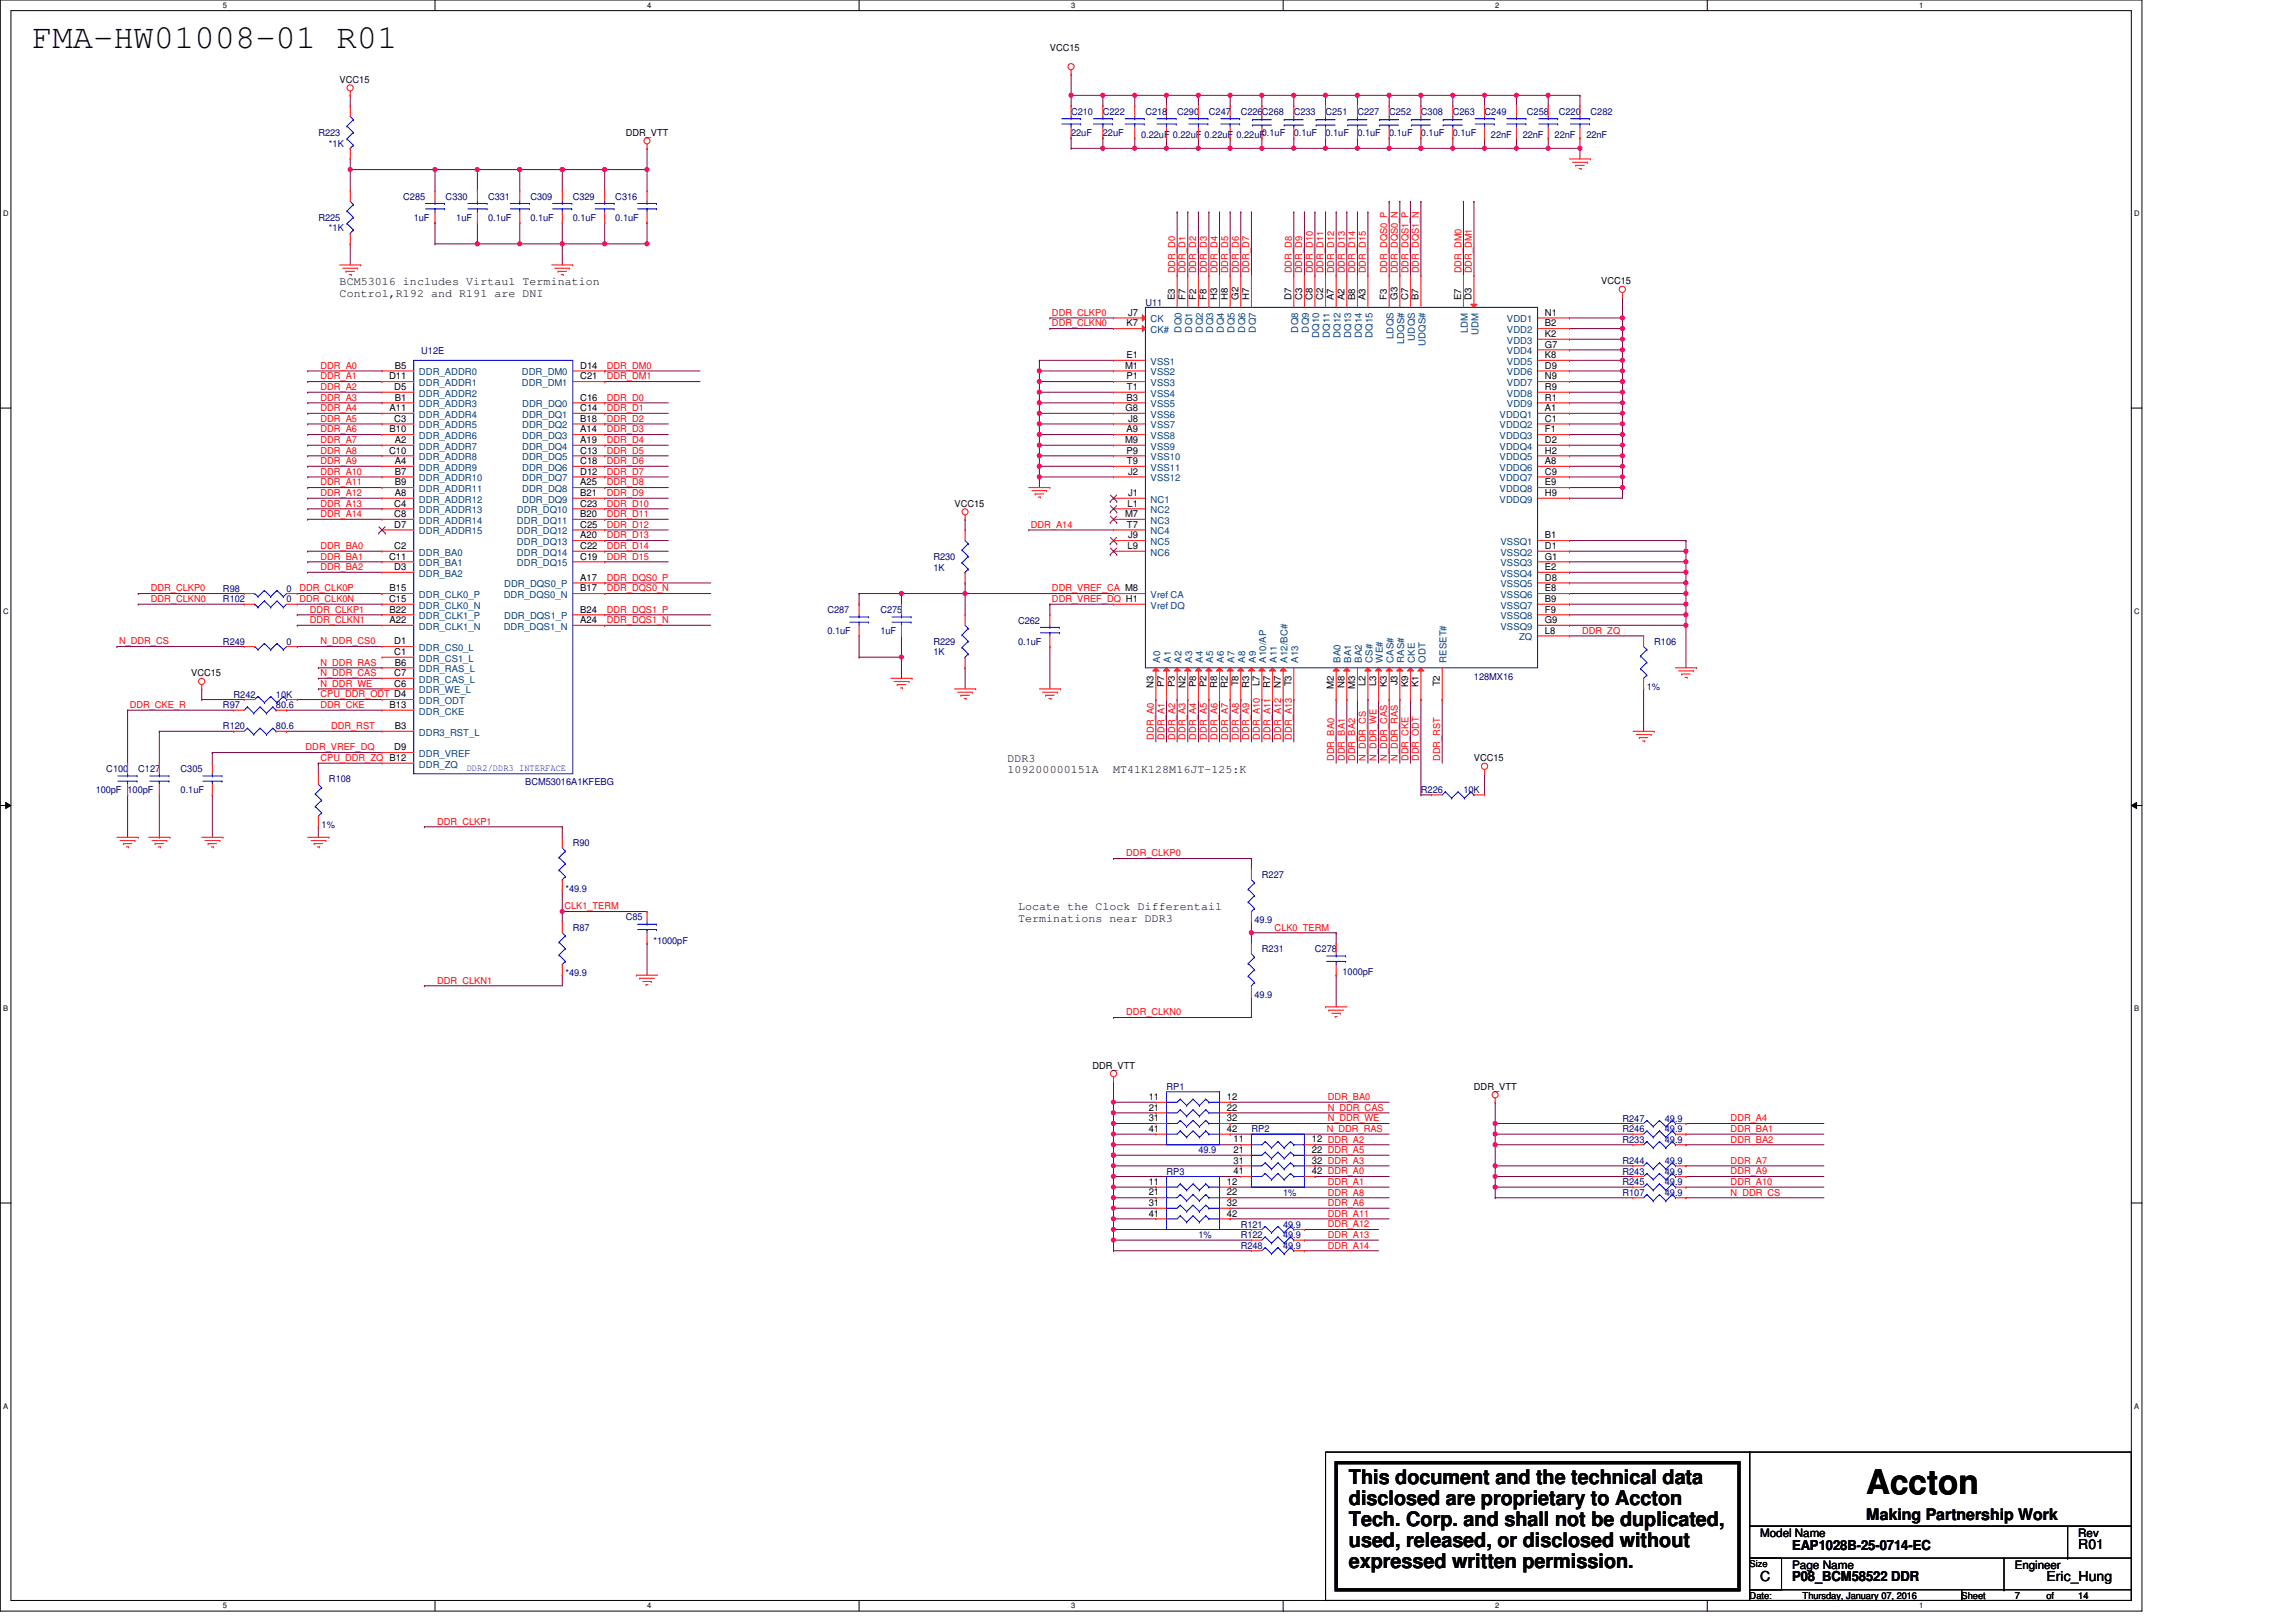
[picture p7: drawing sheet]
<svg xmlns="http://www.w3.org/2000/svg" width="297mm" height="210mm" viewBox="0 0 297 210" stroke-linecap="round" stroke-linejoin="round" font-family="sans-serif">
<defs><g id="words">
<g font-size="4.4">
<text x="4.2" y="6.2">FMA-HW01008-01 R01</text>
<text x="241.4" y="193.4">Accton</text>
</g>
<g font-size="2.6">
<text x="174.5" y="192.1">This document and the technical data</text>
<text x="174.5" y="194.8">disclosed are proprietary to Accton</text>
<text x="174.5" y="197.5">Tech. Corp. and shall not be duplicated,</text>
<text x="174.5" y="200.2">used, released, or disclosed without</text>
<text x="174.5" y="202.9">expressed written permission.</text>
</g>
<text font-size="2.1" x="241.4" y="196.7">Making Partnership Work</text>
<g font-size="1.8">
<text x="231.8" y="200.5">EAP1028B-25-0714-EC</text>
<text x="268.9" y="200.5">R01</text>
<text x="227.7" y="204.6">C</text>
<text x="231.8" y="204.7">P08_BCM58522 DDR</text>
<text x="264.8" y="204.6">Eric_Hung</text>
</g>
<g font-size="1.5">
<text x="43.9" y="36.9">BCM53016 includes Virtaul Termination</text>
<text x="43.9" y="38.4">Control,R192 and R191 are DNI</text>
<text x="130.3" y="98.6">DDR3</text>
<text x="130.3" y="100.1">109200000151A</text>
<text x="144" y="100.1">MT41K128M16JT-125:K</text>
<text x="131.7" y="117.8">Locate the Clock Differentail</text>
<text x="131.7" y="119.3">Terminations near DDR3</text>
<text x="227.7" y="198.9">Model Name</text>
<text x="231.8" y="203">Page Name</text>
<text x="260.6" y="203">Engineer</text>
<text x="268.9" y="198.9">Rev</text>
</g>
<g font-size="1.2">
<text x="43.9" y="10.7">VCC15</text>
<text x="135.8" y="6.6">VCC15</text>
<text x="81" y="17.6">DDR_VTT</text>
<text x="145.9" y="40.9">J7</text>
<text x="152" y="38.8" transform="rotate(-90 152 38.8)">E3</text>
<text x="153.4" y="38.8" transform="rotate(-90 153.4 38.8)">F7</text>
<text x="154.7" y="38.8" transform="rotate(-90 154.7 38.8)">F2</text>
<text x="156.1" y="38.8" transform="rotate(-90 156.1 38.8)">F8</text>
<text x="157.5" y="38.8" transform="rotate(-90 157.5 38.8)">H3</text>
<text x="158.9" y="38.8" transform="rotate(-90 158.9 38.8)">H8</text>
<text x="160.2" y="38.8" transform="rotate(-90 160.2 38.8)">G2</text>
<text x="161.6" y="38.8" transform="rotate(-90 161.6 38.8)">H7</text>
<text x="167.1" y="38.8" transform="rotate(-90 167.1 38.8)">D7</text>
<text x="168.5" y="38.8" transform="rotate(-90 168.5 38.8)">C3</text>
<text x="169.8" y="38.8" transform="rotate(-90 169.8 38.8)">C8</text>
<text x="171.2" y="38.8" transform="rotate(-90 171.2 38.8)">C2</text>
<text x="172.6" y="38.8" transform="rotate(-90 172.6 38.8)">A7</text>
<text x="173.9" y="38.8" transform="rotate(-90 173.9 38.8)">A2</text>
<text x="175.3" y="38.8" transform="rotate(-90 175.3 38.8)">B8</text>
<text x="176.7" y="38.8" transform="rotate(-90 176.7 38.8)">A3</text>
<text x="179.4" y="38.8" transform="rotate(-90 179.4 38.8)">F3</text>
<text x="180.8" y="38.8" transform="rotate(-90 180.8 38.8)">G3</text>
<text x="182.2" y="38.8" transform="rotate(-90 182.2 38.8)">C7</text>
<text x="183.5" y="38.8" transform="rotate(-90 183.5 38.8)">B7</text>
<text x="189" y="38.8" transform="rotate(-90 189 38.8)">E7</text>
<text x="190.4" y="38.8" transform="rotate(-90 190.4 38.8)">D3</text>
<text x="199.9" y="40.9">N1</text>
<text x="207.2" y="36.8">VCC15</text>
<text x="51.1" y="47.7">B5</text>
<text x="75.1" y="47.7">D14</text>
<text x="145.6" y="47.7">M1</text>
<text x="145.7" y="42.2">K7</text>
<text x="145.7" y="46.3">E1</text>
<text x="199.9" y="42.2">B2</text>
<text x="199.9" y="43.6">K2</text>
<text x="199.9" y="45">G7</text>
<text x="199.9" y="46.3">K8</text>
<text x="199.9" y="47.7">D9</text>
<text x="50.3" y="49.1">D11</text>
<text x="50.4" y="53.2">A11</text>
<text x="51" y="50.5">D5</text>
<text x="51.1" y="51.8">B1</text>
<text x="75.1" y="49.1">C21</text>
<text x="75.1" y="51.8">C16</text>
<text x="75.1" y="53.2">C14</text>
<text x="145.6" y="53.2">G8</text>
<text x="145.7" y="49.1">P1</text>
<text x="145.7" y="51.8">B3</text>
<text x="145.8" y="50.5">T1</text>
<text x="199.9" y="53.2">A1</text>
<text x="199.9" y="49.1">N9</text>
<text x="199.9" y="50.5">R9</text>
<text x="199.9" y="51.8">R1</text>
<text x="50.3" y="58.7">C10</text>
<text x="50.4" y="55.9">B10</text>
<text x="51" y="54.6">C3</text>
<text x="51.1" y="57.3">A2</text>
<text x="75.1" y="54.6">B18</text>
<text x="75.1" y="55.9">A14</text>
<text x="75.1" y="57.3">A19</text>
<text x="75.1" y="58.7">C13</text>
<text x="145.6" y="57.3">M9</text>
<text x="145.7" y="55.9">A9</text>
<text x="145.7" y="58.7">P9</text>
<text x="145.9" y="54.6">J8</text>
<text x="199.9" y="54.6">C1</text>
<text x="199.9" y="55.9">F1</text>
<text x="199.9" y="58.7">H2</text>
<text x="199.9" y="57.3">D2</text>
<text x="51" y="65.6">C4</text>
<text x="51.1" y="60">A4</text>
<text x="51.1" y="61.4">B7</text>
<text x="51.1" y="62.8">B9</text>
<text x="51.1" y="64.2">A8</text>
<text x="75.1" y="60">C18</text>
<text x="75.1" y="61.4">D12</text>
<text x="75.1" y="62.8">A25</text>
<text x="75.1" y="64.2">B21</text>
<text x="75.1" y="65.6">C23</text>
<text x="123.5" y="65.6">VCC15</text>
<text x="145.8" y="60">T9</text>
<text x="145.9" y="65.6">L1</text>
<text x="145.9" y="61.4">J2</text>
<text x="145.9" y="64.2">J1</text>
<text x="199.9" y="60">A8</text>
<text x="199.9" y="61.4">C9</text>
<text x="199.9" y="62.8">E9</text>
<text x="199.9" y="64.2">H9</text>
<text x="51" y="66.9">C8</text>
<text x="51" y="68.3">D7</text>
<text x="51" y="71">C2</text>
<text x="75.1" y="66.9">B20</text>
<text x="75.1" y="68.3">C25</text>
<text x="75.1" y="69.7">A20</text>
<text x="75.1" y="71">C22</text>
<text x="145.6" y="66.9">M7</text>
<text x="145.8" y="68.3">T7</text>
<text x="145.9" y="71">L9</text>
<text x="145.9" y="69.7">J9</text>
<text x="199.9" y="69.7">B1</text>
<text x="199.9" y="71">D1</text>
<text x="50.3" y="72.4">C11</text>
<text x="50.3" y="77.9">C15</text>
<text x="50.4" y="76.5">B15</text>
<text x="51" y="73.8">D3</text>
<text x="75.1" y="72.4">C19</text>
<text x="75.1" y="76.5">B17</text>
<text x="75.1" y="75.1">A17</text>
<text x="199.9" y="72.4">G1</text>
<text x="199.9" y="73.8">E2</text>
<text x="199.9" y="75.1">D8</text>
<text x="199.9" y="76.5">E8</text>
<text x="199.9" y="77.9">B9</text>
<text x="50.4" y="80.6">A22</text>
<text x="50.4" y="79.3">B22</text>
<text x="51" y="83.4">D1</text>
<text x="75.1" y="80.6">A24</text>
<text x="75.1" y="79.3">B24</text>
<text x="199.9" y="79.3">F9</text>
<text x="199.9" y="80.6">G9</text>
<text x="199.9" y="82">L8</text>
<text x="24.7" y="87.5">VCC15</text>
<text x="51" y="84.8">C1</text>
<text x="51" y="87.5">C7</text>
<text x="51" y="88.9">C6</text>
<text x="51.1" y="86.1">B6</text>
<text x="149.2" y="89" transform="rotate(-90 149.2 89)">N3</text>
<text x="150.6" y="88.9" transform="rotate(-90 150.6 88.9)">P7</text>
<text x="152" y="88.9" transform="rotate(-90 152 88.9)">P3</text>
<text x="153.4" y="89" transform="rotate(-90 153.4 89)">N2</text>
<text x="154.7" y="88.9" transform="rotate(-90 154.7 88.9)">P8</text>
<text x="156.1" y="88.9" transform="rotate(-90 156.1 88.9)">P2</text>
<text x="157.5" y="89" transform="rotate(-90 157.5 89)">R8</text>
<text x="158.9" y="89" transform="rotate(-90 158.9 89)">R2</text>
<text x="160.2" y="88.8" transform="rotate(-90 160.2 88.8)">T8</text>
<text x="161.6" y="89" transform="rotate(-90 161.6 89)">R3</text>
<text x="163" y="88.8" transform="rotate(-90 163 88.8)">L7</text>
<text x="164.3" y="89" transform="rotate(-90 164.3 89)">R7</text>
<text x="165.7" y="89" transform="rotate(-90 165.7 89)">N7</text>
<text x="167.1" y="88.8" transform="rotate(-90 167.1 88.8)">T3</text>
<text x="172.6" y="89.1" transform="rotate(-90 172.6 89.1)">M2</text>
<text x="173.9" y="89" transform="rotate(-90 173.9 89)">N8</text>
<text x="175.3" y="89.1" transform="rotate(-90 175.3 89.1)">M3</text>
<text x="176.7" y="88.8" transform="rotate(-90 176.7 88.8)">L2</text>
<text x="178.1" y="88.8" transform="rotate(-90 178.1 88.8)">L3</text>
<text x="179.4" y="88.9" transform="rotate(-90 179.4 88.9)">K3</text>
<text x="180.8" y="88.7" transform="rotate(-90 180.8 88.7)">J3</text>
<text x="182.2" y="88.9" transform="rotate(-90 182.2 88.9)">K9</text>
<text x="183.5" y="88.9" transform="rotate(-90 183.5 88.9)">K1</text>
<text x="186.3" y="88.8" transform="rotate(-90 186.3 88.8)">T2</text>
<text x="50.4" y="91.6">B13</text>
<text x="51.1" y="94.3">B3</text>
<text x="51" y="97.1">D9</text>
<text x="190.7" y="98.5">VCC15</text>
<text x="141.3" y="138.3">DDR_VTT</text>
<text x="148.6" y="142.3">11</text>
<text x="148.6" y="143.7">21</text>
<text x="158.7" y="143.7">22</text>
<text x="158.7" y="142.3">12</text>
<text x="190.7" y="141">DDR_VTT</text>
<text x="148.6" y="145.1">31</text>
<text x="148.6" y="146.5">41</text>
<text x="158.7" y="145.1">32</text>
<text x="158.7" y="146.5">42</text>
<text x="159.6" y="147.8">11</text>
<text x="159.6" y="149.2">21</text>
<text x="169.7" y="149.2">22 DDR_A5</text>
<text x="169.7" y="147.8">12 DDR_A2</text>
<text x="148.6" y="153.3">11</text>
<text x="148.6" y="154.7">21</text>
<text x="158.7" y="154.7">22</text>
<text x="158.7" y="153.3">12</text>
<text x="159.6" y="150.6">31</text>
<text x="159.6" y="152">41</text>
<text x="169.7" y="150.6">32 DDR_A3</text>
<text x="169.7" y="152">42 DDR_A0</text>
<text x="148.6" y="156.1">31</text>
<text x="148.6" y="157.4">41</text>
<text x="158.7" y="156.1">32</text>
<text x="158.7" y="157.4">42</text>
<text x="226.4" y="202.8">Size</text>
<text x="226.4" y="206.9">Date:</text>
<text x="233.2" y="206.9">Thursday, January 07, 2016</text>
<text x="253.8" y="206.9">Sheet</text>
<text x="260.6" y="206.9">7</text>
<text x="264.8" y="206.9">of</text>
<text x="268.9" y="206.9">14</text>
</g>
<g font-size="1.2" fill="#000080">
<text x="41.2" y="17.6">R223</text>
<text x="138.6" y="14.8">C210</text>
<text x="138.6" y="17.6">22uF</text>
<text x="142.7" y="14.8">C222</text>
<text x="142.7" y="17.6">22uF</text>
<text x="147.6" y="17.9">0.22uF 0.22uF 0.22uF 0.22uF0.1uF</text>
<text x="148.2" y="14.8">C218</text>
<text x="152.3" y="14.8">C290</text>
<text x="156.4" y="14.8">C247</text>
<text x="160.5" y="14.8">C226C268</text>
<text x="167.4" y="14.8">C233</text>
<text x="167.4" y="17.6">0.1uF</text>
<text x="171.5" y="14.8">C251</text>
<text x="171.5" y="17.6">0.1uF</text>
<text x="175.6" y="14.8">C227</text>
<text x="175.6" y="17.6">0.1uF</text>
<text x="179.7" y="14.8">C252</text>
<text x="179.7" y="17.6">0.1uF</text>
<text x="183.8" y="14.8">C308</text>
<text x="183.8" y="17.6">0.1uF</text>
<text x="188" y="14.8">C263</text>
<text x="188" y="17.6">0.1uF</text>
<text x="192.1" y="14.8">C249</text>
<text x="192.9" y="17.9">22nF</text>
<text x="197" y="17.9">22nF</text>
<text x="197.5" y="14.8">C258</text>
<text x="201.1" y="17.9">22nF</text>
<text x="201.7" y="14.8">C220</text>
<text x="205.2" y="17.9">22nF</text>
<text x="205.8" y="14.8">C282</text>
<text x="42.6" y="19">*1K</text>
<text x="41.2" y="28.6">R225</text>
<text x="42.6" y="29.9">*1K</text>
<text x="52.2" y="25.8">C285</text>
<text x="53.5" y="28.6">1uF</text>
<text x="57.7" y="25.8">C330</text>
<text x="59" y="28.6">1uF</text>
<text x="63.1" y="25.8">C331</text>
<text x="63.1" y="28.6">0.1uF</text>
<text x="68.6" y="25.8">C309</text>
<text x="68.6" y="28.6">0.1uF</text>
<text x="74.1" y="25.8">C329</text>
<text x="74.1" y="28.6">0.1uF</text>
<text x="79.6" y="25.8">C316</text>
<text x="79.6" y="28.6">0.1uF</text>
<text x="148.2" y="39.5">U11</text>
<text x="54.5" y="45.8">U12E</text>
<text x="28.8" y="76.6">R98</text>
<text x="28.8" y="77.9">R102</text>
<text x="37.1" y="77.9">0</text>
<text x="37.1" y="76.6">0</text>
<text x="120.8" y="72.5">R230</text>
<text x="120.8" y="73.8">1K</text>
<text x="28.8" y="83.4">R249</text>
<text x="37.1" y="83.4">0</text>
<text x="107" y="79.3">C287</text>
<text x="107" y="82">0.1uF</text>
<text x="113.9" y="79.3">C275</text>
<text x="113.9" y="82">1uF</text>
<text x="120.8" y="83.4">R229</text>
<text x="131.7" y="80.7">C262</text>
<text x="131.7" y="83.4">0.1uF</text>
<text x="214" y="83.4">R106</text>
<text x="120.8" y="84.8">1K</text>
<text x="190.7" y="87.9">128MX16</text>
<text x="213.1" y="89.3">1%</text>
<text x="28.8" y="94.4">R120</text>
<text x="28.8" y="91.7">R97</text>
<text x="30.2" y="90.3">R242</text>
<text x="35.7" y="94.4">80.6</text>
<text x="35.7" y="90.3">10K</text>
<text x="35.7" y="91.7">80.6</text>
<text x="13.8" y="99.9">C100</text>
<text x="17.9" y="99.9">C127</text>
<text x="23.4" y="99.9">C305</text>
<text x="42.6" y="101.3">R108</text>
<text x="67.9" y="101.5">BCM53016A1KFEBG</text>
<text x="12.4" y="102.6">100pF 100pF</text>
<text x="23.4" y="102.6">0.1uF</text>
<text x="41.6" y="107.1">1%</text>
<text x="183.8" y="102.6">R226</text>
<text x="189.3" y="102.6">10K</text>
<text x="74.1" y="109.5">R90</text>
<text x="163.3" y="113.6">R227</text>
<text x="73.1" y="115.4">*49.9</text>
<text x="81" y="119.1">C85</text>
<text x="162.3" y="119.5">49.9</text>
<text x="74.1" y="120.5">R87</text>
<text x="84.5" y="122.1">*1000pF</text>
<text x="163.3" y="123.2">R231</text>
<text x="170.1" y="123.2">C278</text>
<text x="73.1" y="126.3">*49.9</text>
<text x="162.3" y="129.1">49.9</text>
<text x="173.7" y="126.2">1000pF</text>
<text x="150.9" y="141">RP1</text>
<text x="155" y="149.3">49.9</text>
<text x="161.9" y="146.5">RP2</text>
<text x="209.9" y="145.1">R247</text>
<text x="209.9" y="147.9">R233</text>
<text x="209.9" y="146.5">R246</text>
<text x="215.4" y="145.1">49.9</text>
<text x="215.4" y="147.9">49.9</text>
<text x="215.4" y="146.5">49.9</text>
<text x="150.9" y="152">RP3</text>
<text x="166" y="154.7">1%</text>
<text x="209.9" y="154.7">R107</text>
<text x="209.9" y="153.4">R245</text>
<text x="209.9" y="152">R243</text>
<text x="209.9" y="150.6">R244</text>
<text x="215.4" y="154.7">49.9</text>
<text x="215.4" y="153.4">49.9</text>
<text x="215.4" y="152">49.9</text>
<text x="215.4" y="150.6">49.9</text>
<text x="155" y="160.2">1%</text>
<text x="160.5" y="158.9">R121</text>
<text x="160.5" y="161.6">R248</text>
<text x="160.5" y="160.2">R122</text>
<text x="166" y="158.9">49.9</text>
<text x="166" y="161.6">49.9</text>
<text x="166" y="160.2">49.9</text>
</g>
<g font-size="1.2" fill="#f00">
<text x="152" y="35.4" transform="rotate(-90 152 35.4)">DDR_D0</text>
<text x="153.4" y="35.4" transform="rotate(-90 153.4 35.4)">DDR_D1</text>
<text x="154.8" y="35.4" transform="rotate(-90 154.8 35.4)">DDR_D2</text>
<text x="156.1" y="35.4" transform="rotate(-90 156.1 35.4)">DDR_D3</text>
<text x="157.5" y="35.4" transform="rotate(-90 157.5 35.4)">DDR_D4</text>
<text x="158.9" y="35.4" transform="rotate(-90 158.9 35.4)">DDR_D5</text>
<text x="160.2" y="35.4" transform="rotate(-90 160.2 35.4)">DDR_D6</text>
<text x="161.6" y="35.4" transform="rotate(-90 161.6 35.4)">DDR_D7</text>
<text x="167.1" y="35.4" transform="rotate(-90 167.1 35.4)">DDR_D8</text>
<text x="168.5" y="35.4" transform="rotate(-90 168.5 35.4)">DDR_D9</text>
<text x="169.8" y="35.4" transform="rotate(-90 169.8 35.4)">DDR_D10</text>
<text x="171.2" y="35.4" transform="rotate(-90 171.2 35.4)">DDR_D11</text>
<text x="172.6" y="35.4" transform="rotate(-90 172.6 35.4)">DDR_D12</text>
<text x="174" y="35.4" transform="rotate(-90 174 35.4)">DDR_D13</text>
<text x="175.3" y="35.4" transform="rotate(-90 175.3 35.4)">DDR_D14</text>
<text x="176.7" y="35.4" transform="rotate(-90 176.7 35.4)">DDR_D15</text>
<text x="179.4" y="35.4" transform="rotate(-90 179.4 35.4)">DDR_DQS0_P</text>
<text x="180.8" y="35.4" transform="rotate(-90 180.8 35.4)">DDR_DQS0_N</text>
<text x="182.2" y="35.4" transform="rotate(-90 182.2 35.4)">DDR_DQS1_P</text>
<text x="183.6" y="35.4" transform="rotate(-90 183.6 35.4)">DDR_DQS1_N</text>
<text x="189.1" y="35.4" transform="rotate(-90 189.1 35.4)">DDR_DM0</text>
<text x="190.4" y="35.4" transform="rotate(-90 190.4 35.4)">DDR_DM1</text>
<text x="136.1" y="40.9">DDR_CLKP0</text>
<text x="41.5" y="47.7">DDR_A0</text>
<text x="78.5" y="47.7">DDR_DM0</text>
<text x="136.1" y="42.2">DDR_CLKN0</text>
<text x="41.5" y="53.2">DDR_A4</text>
<text x="41.5" y="51.9">DDR_A3</text>
<text x="41.5" y="50.5">DDR_A2</text>
<text x="41.5" y="49.1">DDR_A1</text>
<text x="78.5" y="49.1">DDR_DM1</text>
<text x="78.5" y="51.9">DDR_D0</text>
<text x="78.5" y="53.2">DDR_D1</text>
<text x="41.5" y="57.3">DDR_A7</text>
<text x="41.5" y="54.6">DDR_A5</text>
<text x="41.5" y="56">DDR_A6</text>
<text x="41.5" y="58.7">DDR_A8</text>
<text x="78.5" y="57.3">DDR_D4</text>
<text x="78.5" y="56">DDR_D3</text>
<text x="78.5" y="54.6">DDR_D2</text>
<text x="78.5" y="58.7">DDR_D5</text>
<text x="41.5" y="64.2">DDR_A12</text>
<text x="41.5" y="60.1">DDR_A9</text>
<text x="41.5" y="61.4">DDR_A10</text>
<text x="41.5" y="62.8">DDR_A11</text>
<text x="41.5" y="65.6">DDR_A13</text>
<text x="78.5" y="64.2">DDR_D9</text>
<text x="78.5" y="62.8">DDR_D8</text>
<text x="78.5" y="61.4">DDR_D7</text>
<text x="78.5" y="65.6">DDR_D10</text>
<text x="78.5" y="60.1">DDR_D6</text>
<text x="41.5" y="71.1">DDR_BA0</text>
<text x="41.5" y="66.9">DDR_A14</text>
<text x="78.5" y="66.9">DDR_D11</text>
<text x="78.5" y="71.1">DDR_D14</text>
<text x="78.5" y="68.3">DDR_D12</text>
<text x="78.5" y="69.7">DDR_D13</text>
<text x="133.4" y="68.3">DDR_A14</text>
<text x="19.5" y="76.5">DDR_CLKP0</text>
<text x="19.5" y="77.9">DDR_CLKN0</text>
<text x="38.7" y="76.5">DDR_CLK0P</text>
<text x="38.7" y="77.9">DDR_CLK0N</text>
<text x="41.5" y="73.8">DDR_BA2</text>
<text x="41.5" y="72.4">DDR_BA1</text>
<text x="78.5" y="76.5">DDR_DQS0_N</text>
<text x="78.5" y="75.2">DDR_DQS0_P</text>
<text x="78.5" y="72.4">DDR_D15</text>
<text x="136.1" y="76.5">DDR_VREF_CA M8</text>
<text x="136.1" y="77.9">DDR_VREF_DQ H1</text>
<text x="15.4" y="83.4">N_DDR_CS</text>
<text x="40.1" y="80.6">DDR_CLKN1</text>
<text x="40.1" y="79.3">DDR_CLKP1</text>
<text x="41.5" y="83.4">N_DDR_CS0</text>
<text x="78.5" y="80.6">DDR_DQS1_N</text>
<text x="78.5" y="79.3">DDR_DQS1_P</text>
<text x="204.7" y="82">DDR_ZQ</text>
<text x="41.5" y="86.1">N_DDR_RAS</text>
<text x="41.5" y="87.5">N_DDR_CAS</text>
<text x="41.5" y="88.9">N_DDR_WE</text>
<text x="16.8" y="91.6">DDR_CKE_R</text>
<text x="41.5" y="91.6">DDR_CKE</text>
<text x="41.5" y="90.3">CPU_DDR_ODT D4</text>
<text x="42.8" y="94.4">DDR_RST</text>
<text x="149.3" y="95.7" transform="rotate(-90 149.3 95.7)">DDR_A0</text>
<text x="150.6" y="95.7" transform="rotate(-90 150.6 95.7)">DDR_A1</text>
<text x="152" y="95.7" transform="rotate(-90 152 95.7)">DDR_A2</text>
<text x="153.4" y="95.7" transform="rotate(-90 153.4 95.7)">DDR_A3</text>
<text x="154.8" y="95.7" transform="rotate(-90 154.8 95.7)">DDR_A4</text>
<text x="156.1" y="95.7" transform="rotate(-90 156.1 95.7)">DDR_A5</text>
<text x="157.5" y="95.7" transform="rotate(-90 157.5 95.7)">DDR_A6</text>
<text x="158.9" y="95.7" transform="rotate(-90 158.9 95.7)">DDR_A7</text>
<text x="160.2" y="95.7" transform="rotate(-90 160.2 95.7)">DDR_A8</text>
<text x="161.6" y="95.7" transform="rotate(-90 161.6 95.7)">DDR_A9</text>
<text x="163" y="95.7" transform="rotate(-90 163 95.7)">DDR_A10</text>
<text x="164.4" y="95.7" transform="rotate(-90 164.4 95.7)">DDR_A11</text>
<text x="165.7" y="95.7" transform="rotate(-90 165.7 95.7)">DDR_A12</text>
<text x="167.1" y="95.7" transform="rotate(-90 167.1 95.7)">DDR_A13</text>
<text x="39.5" y="97.1">DDR_VREF_DQ</text>
<text x="41.5" y="98.5">CPU_DDR_ZQ B12</text>
<text x="172.6" y="98.5" transform="rotate(-90 172.6 98.5)">DDR_BA0</text>
<text x="174" y="98.5" transform="rotate(-90 174 98.5)">DDR_BA1</text>
<text x="175.3" y="98.5" transform="rotate(-90 175.3 98.5)">DDR_BA2</text>
<text x="176.7" y="98.5" transform="rotate(-90 176.7 98.5)">N_DDR_CS</text>
<text x="178.1" y="98.5" transform="rotate(-90 178.1 98.5)">N_DDR_WE</text>
<text x="179.4" y="98.5" transform="rotate(-90 179.4 98.5)">N_DDR_CAS</text>
<text x="180.8" y="98.5" transform="rotate(-90 180.8 98.5)">N_DDR_RAS</text>
<text x="182.2" y="98.5" transform="rotate(-90 182.2 98.5)">DDR_CKE</text>
<text x="183.6" y="98.5" transform="rotate(-90 183.6 98.5)">DDR_ODT</text>
<text x="186.3" y="98.5" transform="rotate(-90 186.3 98.5)">DDR_RST</text>
<text x="56.6" y="106.7">DDR_CLKP1</text>
<text x="145.7" y="110.8">DDR_CLKP0</text>
<text x="73" y="117.7">CLK1_TERM</text>
<text x="164.9" y="120.4">CLK0_TERM</text>
<text x="56.6" y="127.3">DDR_CLKN1</text>
<text x="145.7" y="131.4">DDR_CLKN0</text>
<text x="171.8" y="142.4">DDR_BA0</text>
<text x="171.8" y="143.7">N_DDR_CAS</text>
<text x="171.6" y="146.5">N_DDR_RAS</text>
<text x="171.8" y="145.1">N_DDR_WE</text>
<text x="223.9" y="147.9">DDR_BA2</text>
<text x="223.9" y="146.5">DDR_BA1</text>
<text x="223.9" y="145.1">DDR_A4</text>
<text x="171.8" y="153.4">DDR_A1</text>
<text x="171.8" y="154.7">DDR_A8</text>
<text x="223.9" y="150.6">DDR_A7</text>
<text x="223.9" y="152">DDR_A9</text>
<text x="223.9" y="153.4">DDR_A10</text>
<text x="223.9" y="154.7">N_DDR_CS</text>
<text x="171.8" y="158.8">DDR_A12</text>
<text x="171.8" y="160.2">DDR_A13</text>
<text x="171.8" y="161.6">DDR_A14</text>
<text x="171.8" y="156.1">DDR_A6</text>
<text x="171.8" y="157.5">DDR_A11</text>
</g>
<g font-size="1.2" fill="#004080">
<text x="148.9" y="41.7">CK</text>
<text x="195" y="41.7">VDD1</text>
<text x="148.9" y="43.1">CK#</text>
<text x="148.9" y="47.2">VSS1</text>
<text x="152.9" y="43" transform="rotate(-90 152.9 43)">DQ0</text>
<text x="154.2" y="43" transform="rotate(-90 154.2 43)">DQ1</text>
<text x="155.6" y="43" transform="rotate(-90 155.6 43)">DQ2</text>
<text x="157" y="43" transform="rotate(-90 157 43)">DQ3</text>
<text x="158.3" y="43" transform="rotate(-90 158.3 43)">DQ4</text>
<text x="159.7" y="43" transform="rotate(-90 159.7 43)">DQ5</text>
<text x="161.1" y="43" transform="rotate(-90 161.1 43)">DQ6</text>
<text x="162.5" y="43" transform="rotate(-90 162.5 43)">DQ7</text>
<text x="168" y="43" transform="rotate(-90 168 43)">DQ8</text>
<text x="169.3" y="43" transform="rotate(-90 169.3 43)">DQ9</text>
<text x="170.7" y="43.7" transform="rotate(-90 170.7 43.7)">DQ10</text>
<text x="172.1" y="43.7" transform="rotate(-90 172.1 43.7)">DQ11</text>
<text x="173.4" y="43.7" transform="rotate(-90 173.4 43.7)">DQ12</text>
<text x="174.8" y="43.7" transform="rotate(-90 174.8 43.7)">DQ13</text>
<text x="176.2" y="43.7" transform="rotate(-90 176.2 43.7)">DQ14</text>
<text x="177.5" y="43.7" transform="rotate(-90 177.5 43.7)">DQ15</text>
<text x="180.3" y="43.9" transform="rotate(-90 180.3 43.9)">LDQS</text>
<text x="181.7" y="44.6" transform="rotate(-90 181.7 44.6)">LDQS#</text>
<text x="183" y="44.1" transform="rotate(-90 183 44.1)">UDQS</text>
<text x="184.4" y="44.8" transform="rotate(-90 184.4 44.8)">UDQS#</text>
<text x="189.9" y="43.1" transform="rotate(-90 189.9 43.1)">LDM</text>
<text x="191.3" y="43.3" transform="rotate(-90 191.3 43.3)">UDM</text>
<text x="195" y="43.1">VDD2</text>
<text x="195" y="44.5">VDD3</text>
<text x="195" y="45.8">VDD4</text>
<text x="195" y="47.2">VDD5</text>
<text x="54.2" y="48.6">DDR_ADDR0</text>
<text x="54.2" y="50">DDR_ADDR1</text>
<text x="54.2" y="51.3">DDR_ADDR2</text>
<text x="54.2" y="52.7">DDR_ADDR3</text>
<text x="67.5" y="48.6">DDR_DM0</text>
<text x="67.5" y="50">DDR_DM1</text>
<text x="67.6" y="52.7">DDR_DQ0</text>
<text x="148.9" y="48.6">VSS2</text>
<text x="148.9" y="50">VSS3</text>
<text x="148.9" y="51.3">VSS4</text>
<text x="148.9" y="52.7">VSS5</text>
<text x="195" y="48.6">VDD6</text>
<text x="195" y="50">VDD7</text>
<text x="195" y="51.3">VDD8</text>
<text x="195" y="52.7">VDD9</text>
<text x="54.2" y="54.1">DDR_ADDR4</text>
<text x="54.2" y="55.4">DDR_ADDR5</text>
<text x="54.2" y="56.8">DDR_ADDR6</text>
<text x="54.2" y="58.2">DDR_ADDR7</text>
<text x="54.2" y="59.6">DDR_ADDR8</text>
<text x="67.6" y="54.1">DDR_DQ1</text>
<text x="67.6" y="55.4">DDR_DQ2</text>
<text x="67.6" y="56.8">DDR_DQ3</text>
<text x="67.6" y="58.2">DDR_DQ4</text>
<text x="67.6" y="59.6">DDR_DQ5</text>
<text x="148.9" y="54.1">VSS6</text>
<text x="148.9" y="55.4">VSS7</text>
<text x="148.9" y="56.8">VSS8</text>
<text x="148.9" y="58.2">VSS9</text>
<text x="148.9" y="59.6">VSS10</text>
<text x="194" y="54.1">VDDQ1</text>
<text x="194" y="55.4">VDDQ2</text>
<text x="194" y="56.8">VDDQ3</text>
<text x="194" y="59.6">VDDQ5</text>
<text x="194" y="58.2">VDDQ4</text>
<text x="54.2" y="60.9">DDR_ADDR9</text>
<text x="54.2" y="62.3">DDR_ADDR10</text>
<text x="54.2" y="63.7">DDR_ADDR11</text>
<text x="54.2" y="65">DDR_ADDR12</text>
<text x="67.6" y="60.9">DDR_DQ6</text>
<text x="67.6" y="62.3">DDR_DQ7</text>
<text x="67.6" y="63.7">DDR_DQ8</text>
<text x="67.6" y="65">DDR_DQ9</text>
<text x="148.9" y="60.9">VSS11</text>
<text x="148.9" y="62.3">VSS12</text>
<text x="148.9" y="65">NC1</text>
<text x="194" y="60.9">VDDQ6</text>
<text x="194" y="62.3">VDDQ7</text>
<text x="194" y="63.7">VDDQ8</text>
<text x="194" y="65">VDDQ9</text>
<text x="54.2" y="66.4">DDR_ADDR13</text>
<text x="54.2" y="67.8">DDR_ADDR14</text>
<text x="54.2" y="69.2">DDR_ADDR15</text>
<text x="54.2" y="71.9">DDR_BA0</text>
<text x="66.9" y="66.4">DDR_DQ10</text>
<text x="66.9" y="67.8">DDR_DQ11</text>
<text x="66.9" y="69.2">DDR_DQ12</text>
<text x="66.9" y="70.5">DDR_DQ13</text>
<text x="66.9" y="71.9">DDR_DQ14</text>
<text x="148.9" y="66.4">NC2</text>
<text x="148.9" y="67.8">NC3</text>
<text x="148.9" y="69.2">NC4</text>
<text x="148.9" y="70.5">NC5</text>
<text x="148.9" y="71.9">NC6</text>
<text x="194.1" y="70.5">VSSQ1</text>
<text x="194.1" y="71.9">VSSQ2</text>
<text x="54.2" y="73.3">DDR_BA1</text>
<text x="54.2" y="74.6">DDR_BA2</text>
<text x="54.2" y="77.4">DDR_CLK0_P</text>
<text x="65.2" y="77.4">DDR_DQS0_N</text>
<text x="65.2" y="76">DDR_DQS0_P</text>
<text x="66.9" y="73.3">DDR_DQ15</text>
<text x="148.9" y="77.4">Vref CA</text>
<text x="194.1" y="73.3">VSSQ3</text>
<text x="194.1" y="74.6">VSSQ4</text>
<text x="194.1" y="76">VSSQ5</text>
<text x="194.1" y="77.4">VSSQ6</text>
<text x="54.2" y="78.8">DDR_CLK0_N</text>
<text x="54.2" y="81.5">DDR_CLK1_N</text>
<text x="54.2" y="80.1">DDR_CLK1_P</text>
<text x="65.2" y="81.5">DDR_DQS1_N</text>
<text x="65.2" y="80.1">DDR_DQS1_P</text>
<text x="148.9" y="78.8">Vref DQ</text>
<text x="194.1" y="78.8">VSSQ7</text>
<text x="194.1" y="80.1">VSSQ8</text>
<text x="194.1" y="81.5">VSSQ9</text>
<text x="196.6" y="82.9">ZQ</text>
<text x="54.2" y="84.2">DDR_CS0_L</text>
<text x="54.2" y="85.6">DDR_CS1_L</text>
<text x="54.2" y="87">DDR_RAS_L</text>
<text x="54.2" y="88.3">DDR_CAS_L</text>
<text x="54.2" y="89.7">DDR_WE_L</text>
<text x="150.1" y="85.7" transform="rotate(-90 150.1 85.7)">A0</text>
<text x="151.5" y="85.7" transform="rotate(-90 151.5 85.7)">A1</text>
<text x="152.9" y="85.7" transform="rotate(-90 152.9 85.7)">A2</text>
<text x="154.2" y="85.7" transform="rotate(-90 154.2 85.7)">A3</text>
<text x="155.6" y="85.7" transform="rotate(-90 155.6 85.7)">A4</text>
<text x="157" y="85.7" transform="rotate(-90 157 85.7)">A5</text>
<text x="158.3" y="85.7" transform="rotate(-90 158.3 85.7)">A6</text>
<text x="159.7" y="85.7" transform="rotate(-90 159.7 85.7)">A7</text>
<text x="161.1" y="85.7" transform="rotate(-90 161.1 85.7)">A8</text>
<text x="162.5" y="85.7" transform="rotate(-90 162.5 85.7)">A9</text>
<text x="163.8" y="85.7" transform="rotate(-90 163.8 85.7)">A10/AP</text>
<text x="165.2" y="85.7" transform="rotate(-90 165.2 85.7)">A11</text>
<text x="166.6" y="85.7" transform="rotate(-90 166.6 85.7)">A12/BC#</text>
<text x="168" y="85.7" transform="rotate(-90 168 85.7)">A13</text>
<text x="173.4" y="85.7" transform="rotate(-90 173.4 85.7)">BA0</text>
<text x="174.8" y="85.7" transform="rotate(-90 174.8 85.7)">BA1</text>
<text x="176.2" y="85.7" transform="rotate(-90 176.2 85.7)">BA2</text>
<text x="177.5" y="85.7" transform="rotate(-90 177.5 85.7)">CS#</text>
<text x="178.9" y="85.7" transform="rotate(-90 178.9 85.7)">WE#</text>
<text x="180.3" y="85.7" transform="rotate(-90 180.3 85.7)">CAS#</text>
<text x="181.7" y="85.7" transform="rotate(-90 181.7 85.7)">RAS#</text>
<text x="183" y="85.7" transform="rotate(-90 183 85.7)">CKE</text>
<text x="184.4" y="85.7" transform="rotate(-90 184.4 85.7)">ODT</text>
<text x="187.2" y="85.7" transform="rotate(-90 187.2 85.7)">RESET#</text>
<text x="54.2" y="92.5">DDR_CKE</text>
<text x="54.2" y="91.1">DDR_ODT</text>
<text x="54.2" y="95.2">DDR3_RST_L</text>
<text x="54.2" y="98">DDR_VREF</text>
<text x="54.2" y="99.3">DDR_ZQ</text>
</g>
<text font-size="1.2" fill="#00f" x="60.4" y="99.7">DDR2/DDR3 INTERFACE</text>
<g font-size="1">
<text x="28.8" y="1">5</text>
<text x="83.7" y="1">4</text>
<text x="138.6" y="1">3</text>
<text x="193.4" y="1">2</text>
<text x="248.3" y="1">1</text>
<text x=".4" y="28">D</text>
<text x="276.1" y="28">D</text>
<text x=".4" y="79.4">C</text>
<text x="276.1" y="79.4">C</text>
<text x=".4" y="130.9">B</text>
<text x="276.1" y="130.9">B</text>
<text x=".4" y="182.3">A</text>
<text x="276.1" y="182.3">A</text>
<text x="28.8" y="208.2">5</text>
<text x="83.7" y="208.2">4</text>
<text x="138.6" y="208.2">3</text>
<text x="193.4" y="208.2">2</text>
<text x="248.3" y="208.2">1</text>
</g>
</g></defs>
<path d="M0 0h277.1v208.5h-277.1zM1.4 1.4h274.3v205.7h-274.3z" fill="none" stroke="#000" stroke-width=".13"/>
<g fill="#fff">
<path d="M28.8 .1h.6v1.1h-.6z"/>
<path d="M28.8 207.3h.6v1.1h-.6z"/>
</g>
<path d="M56.3 0v1.4M56.3 207.1v1.4" fill="none" stroke="#000" stroke-width=".13"/>
<g fill="#fff">
<path d="M83.7 .1h.6v1.1h-.6z"/>
<path d="M83.7 207.3h.6v1.1h-.6z"/>
</g>
<path d="M111.1 0v1.4M111.1 207.1v1.4" fill="none" stroke="#000" stroke-width=".13"/>
<g fill="#fff">
<path d="M138.6 .1h.5v1.1h-.5z"/>
<path d="M138.6 207.3h.5v1.1h-.5z"/>
</g>
<path d="M166 0v1.4M166 207.1v1.4" fill="none" stroke="#000" stroke-width=".13"/>
<g fill="#fff">
<path d="M193.4 .1h.6v1.1h-.6z"/>
<path d="M193.4 207.3h.6v1.1h-.6z"/>
</g>
<path d="M220.9 0v1.4M220.9 207.1v1.4" fill="none" stroke="#000" stroke-width=".13"/>
<g fill="#fff">
<path d="M248.3 .1h.6v1.1h-.6z"/>
<path d="M248.3 207.3h.6v1.1h-.6z"/>
<path d="M.4 27.1h.7v1.1h-.7z"/>
<path d="M276.1 27.1h.7v1.1h-.7z"/>
<path d="M.4 78.5h.7v1.1h-.7z"/>
<path d="M276.1 78.5h.7v1.1h-.7z"/>
</g>
<path d="M0 52.8h1.4M275.7 52.8h1.4" fill="none" stroke="#000" stroke-width=".13"/>
<g fill="#fff">
<path d="M.4 130h.7v1.1h-.7z"/>
<path d="M276.1 130h.7v1.1h-.7z"/>
</g>
<path d="M0 104.2h1.4M.7 103.8l.7 .4-.7 .4zM275.7 104.2l.7-.4v.8zM275.7 104.2h1.4" fill="none" stroke="#000" stroke-width=".13"/>
<path d="M.7 103.8l.7 .4-.7 .4zM275.7 104.2l.7-.4v.8z" fill="#000"/>
<g fill="#fff">
<path d="M.4 181.4h.7v1.1h-.7z"/>
<path d="M276.1 181.4h.7v1.1h-.7z"/>
</g>
<path d="M0 155.7h1.4M275.7 155.7h1.4" fill="none" stroke="#000" stroke-width=".13"/>
<path d="M45.3 20.6h.1M45.3 20.6v1.3M56.3 31.6h.1M56.3 31.6h5.5M78.2 31.6h.1M78.2 21.9h.1M78.2 31.6h5.5M78.2 21.9v2.8M78.2 21.9h5.5" fill="none" stroke="#800040" stroke-width=".13"/>
<circle cx="83.7" cy="21.9" r=".27" fill="#f0f"/>
<circle cx="83.7" cy="21.9" r=".27" fill="none" stroke="#f0f" stroke-width=".13"/>
<circle cx="78.2" cy="21.9" r=".27" fill="#f0f"/>
<circle cx="78.2" cy="21.9" r=".27" fill="none" stroke="#f0f" stroke-width=".13"/>
<path d="M61.8 31.6h.1M61.8 31.6h5.4" fill="none" stroke="#800040" stroke-width=".13"/>
<circle cx="61.7" cy="31.5" r=".27" fill="#f0f"/>
<circle cx="61.7" cy="31.5" r=".27" fill="none" stroke="#f0f" stroke-width=".13"/>
<path d="M67.2 31.6h.1M67.2 31.6h5.5" fill="none" stroke="#800040" stroke-width=".13"/>
<circle cx="72.7" cy="31.5" r=".27" fill="#f0f"/>
<circle cx="72.7" cy="31.5" r=".27" fill="none" stroke="#f0f" stroke-width=".13"/>
<circle cx="67.2" cy="31.5" r=".27" fill="#f0f"/>
<circle cx="67.2" cy="31.5" r=".27" fill="none" stroke="#f0f" stroke-width=".13"/>
<g fill="none" stroke="#800040" stroke-width=".13">
<path d="M83.7 19.2h.1M83.7 19.2v2.7M56.3 21.9h.1M56.3 28.8h.1M56.3 21.9v2.8M56.3 28.8v2.8M61.8 21.9h.1M61.8 28.8h.1M61.8 21.9v2.8M61.8 28.8v2.8M67.2 21.9h.1M67.2 28.8h.1"/>
<path d="M67.2 21.9v2.8M67.2 28.8v2.8M72.7 31.6h.1M72.7 28.8h.1M72.7 28.8v5.5M78.2 28.8h.1M78.2 28.8v2.8"/>
</g>
<circle cx="78.2" cy="31.5" r=".27" fill="#f0f"/>
<circle cx="78.2" cy="31.5" r=".27" fill="none" stroke="#f0f" stroke-width=".13"/>
<path d="M45.3 31.6h.1M45.3 21.9h.1M45.3 21.9v2.8M45.3 31.6v2.7" fill="none" stroke="#800040" stroke-width=".13"/>
<circle cx="45.3" cy="21.9" r=".27" fill="#f0f"/>
<circle cx="45.3" cy="21.9" r=".27" fill="none" stroke="#f0f" stroke-width=".13"/>
<path d="M45.3 12.3h.1M45.3 12.3v1.4M61.8 21.9h.1M61.8 21.9h5.4" fill="none" stroke="#800040" stroke-width=".13"/>
<circle cx="67.2" cy="21.9" r=".27" fill="#f0f"/>
<circle cx="67.2" cy="21.9" r=".27" fill="none" stroke="#f0f" stroke-width=".13"/>
<circle cx="61.7" cy="21.9" r=".27" fill="#f0f"/>
<circle cx="61.7" cy="21.9" r=".27" fill="none" stroke="#f0f" stroke-width=".13"/>
<path d="M67.2 21.9h.1M67.2 21.9h5.5M72.7 21.9h.1M72.7 21.9v2.8" fill="none" stroke="#800040" stroke-width=".13"/>
<circle cx="72.7" cy="21.9" r=".27" fill="#f0f"/>
<circle cx="72.7" cy="21.9" r=".27" fill="none" stroke="#f0f" stroke-width=".13"/>
<circle cx="67.2" cy="21.9" r=".27" fill="#f0f"/>
<circle cx="67.2" cy="21.9" r=".27" fill="none" stroke="#f0f" stroke-width=".13"/>
<path d="M56.3 21.9h.1M56.3 21.9h5.5" fill="none" stroke="#800040" stroke-width=".13"/>
<circle cx="56.3" cy="21.9" r=".27" fill="#f0f"/>
<circle cx="56.3" cy="21.9" r=".27" fill="none" stroke="#f0f" stroke-width=".13"/>
<path d="M45.3 21.9h.1M45.3 21.9h11M83.7 28.8h.1M83.7 28.8v2.8" fill="none" stroke="#800040" stroke-width=".13"/>
<circle cx="83.7" cy="31.5" r=".27" fill="#f0f"/>
<circle cx="83.7" cy="31.5" r=".27" fill="none" stroke="#f0f" stroke-width=".13"/>
<path d="M72.7 21.9h.1M72.7 21.9h5.5M83.7 21.9h.1M83.7 21.9v2.8" fill="none" stroke="#800040" stroke-width=".13"/>
<circle cx="72.7" cy="21.9" r=".27" fill="#f0f"/>
<circle cx="72.7" cy="21.9" r=".27" fill="none" stroke="#f0f" stroke-width=".13"/>
<g fill="none" stroke="#800040" stroke-width=".13">
<path d="M39.8 57.6h.1M39.8 53.5h.1M39.8 54.9h.1M39.8 56.2h.1M39.8 52.1h.1M39.8 50.8h.1M39.8 49.4h.1M39.8 48h.1M39.8 59h.1M39.8 48h9.6M39.8 49.4h9.6M39.8 57.6h9.6"/>
<path d="M39.8 56.2h9.6M39.8 54.9h9.6M39.8 52.1h9.6M39.8 59h9.6M39.8 53.5h9.6M39.8 50.8h9.6M78.2 48h.1M78.2 49.4h.1M78.2 57.6h.1M78.2 56.2h.1M78.2 54.9h.1M78.2 52.1h.1"/>
<path d="M78.2 59h.1M78.2 53.5h.1M78.2 48h12.4M78.2 49.4h12.4M78.2 57.6h8.3M78.2 56.2h8.3M78.2 54.9h8.3M78.2 52.1h8.3M78.2 59h8.3M78.2 53.5h8.3M38.5 79.6h.1M38.5 79.6h10.9"/>
<path d="M39.8 74.1h.1M39.8 72.7h.1M39.8 71.3h.1M39.8 64.5h.1M39.8 60.3h.1M39.8 61.7h.1M39.8 63.1h.1M39.8 65.8h.1M39.8 67.2h.1M39.8 74.1h9.6M39.8 72.7h9.6M39.8 71.3h9.6"/>
<path d="M39.8 64.5h9.6M39.8 63.1h9.6M39.8 67.2h9.6M39.8 61.7h9.6M39.8 65.8h9.6M39.8 60.3h9.6M78.2 76.8h.1M78.2 75.4h.1M78.2 79.6h.1M78.2 64.5h.1M78.2 63.1h.1M78.2 67.2h.1"/>
<path d="M78.2 61.7h.1M78.2 65.8h.1M78.2 60.3h.1M78.2 71.3h.1M78.2 72.7h.1M78.2 68.6h.1M78.2 70h.1M78.2 76.8h13.7M78.2 75.4h13.7M78.2 79.6h13.7M78.2 72.7h8.3M78.2 71.3h8.3"/>
<path d="M78.2 64.5h8.3M78.2 63.1h8.3M78.2 67.2h8.3M78.2 61.7h8.3M78.2 65.8h8.3M78.2 60.3h8.3M78.2 68.6h8.3M78.2 70h8.3M15.1 83.7h.1M15.1 83.7h16.5M16.5 91.9h.1M16.5 91.9h13.7"/>
<path d="M16.5 91.9v6.9M26.1 89.2h.1M26.1 90.5h.1M26.1 89.2v1.3M26.1 90.5h5.5M27.5 97.4h.1M27.5 97.4v1.4M27.5 97.4h21.9M37.1 91.9h.1M37.1 94.6h.1M37.1 91.9h12.3M37.1 94.6h12.3"/>
<path d="M38.5 80.9h.1M38.5 90.5h.1M38.5 83.7h.1M38.5 80.9h10.9M38.5 90.5h10.9M38.5 83.7h10.9M41.2 98.8h.1M41.2 86.4h.1M41.2 87.8h.1M41.2 89.2h.1M41.2 98.8v1.3M41.2 98.8h8.2"/>
<path d="M41.2 86.4h8.2M41.2 87.8h8.2M41.2 89.2h8.2M78.2 80.9h.1M78.2 80.9h13.7M116.6 85h.1M116.6 85v2.8M177 90.5h.1M177 90.5v8.3M16.5 102.9h.1M16.5 102.9v5.5M27.5 102.9h.1"/>
<path d="M27.5 102.9v5.5M41.2 107h.1M41.2 107v1.4"/>
</g>
<circle cx="116.6" cy="85" r=".27" fill="#f0f"/>
<circle cx="116.6" cy="85" r=".27" fill="none" stroke="#f0f" stroke-width=".13"/>
<g fill="none" stroke="#800040" stroke-width=".13">
<path d="M159.1 12.3h.1M159.1 17.8h.1M159.1 12.3v1.4M159.1 17.8v1.4M167.4 27.4h.1M167.4 27.4v8.3M168.8 27.4h.1M168.8 27.4v8.3M170.1 27.4h.1M170.1 27.4v8.3M171.5 27.4h.1M171.5 27.4v8.3"/>
<path d="M172.9 27.4h.1M172.9 27.4v8.3M174.2 27.4h.1M174.2 27.4v8.3M175.6 27.4h.1M175.6 27.4v8.3M177 27.4h.1M177 27.4v8.3M179.7 26.1h.1M179.7 26.1v9.6M181.1 26.1h.1M181.1 26.1v9.6"/>
<path d="M124.9 76.8h.1M124.9 76.8h19.2M134.5 61.7h.1M134.5 61.7v1.4M172.9 90.5h.1M172.9 90.5v8.3M174.2 90.5h.1M174.2 90.5v8.3M178.3 90.5h.1M178.3 90.5v8.3M186.6 90.5h.1M186.6 90.5v8.3"/>
<path d="M172.9 126.2h.1M172.9 126.2v4.1M159.1 142.6h.1M159.1 142.6h20.6M168.8 159.1h.1M168.8 159.1h9.5M170.1 150.9h.1M170.1 150.9h9.6M218.1 148.1h.1M218.1 146.8h.1M218.1 148.1h17.9M218.1 146.8h17.9"/>
<path d="M168.8 160.5h.1M168.8 161.9h.1M168.8 160.5h9.5M168.8 161.9h9.5"/>
</g>
<circle cx="134.5" cy="61.7" r=".27" fill="#f0f"/>
<circle cx="134.5" cy="61.7" r=".27" fill="none" stroke="#f0f" stroke-width=".13"/>
<path d="M134.5 53.5h.1M134.5 53.5v1.4" fill="none" stroke="#800040" stroke-width=".13"/>
<circle cx="134.5" cy="53.5" r=".27" fill="#f0f"/>
<circle cx="134.5" cy="53.5" r=".27" fill="none" stroke="#f0f" stroke-width=".13"/>
<path d="M134.5 49.4h.1M134.5 49.4v1.4" fill="none" stroke="#800040" stroke-width=".13"/>
<circle cx="134.5" cy="49.4" r=".27" fill="#f0f"/>
<circle cx="134.5" cy="49.4" r=".27" fill="none" stroke="#f0f" stroke-width=".13"/>
<path d="M134.5 46.6h.1M134.5 52.1h.1M134.5 46.6v1.4M134.5 52.1v1.4" fill="none" stroke="#800040" stroke-width=".13"/>
<circle cx="134.5" cy="52.1" r=".27" fill="#f0f"/>
<circle cx="134.5" cy="52.1" r=".27" fill="none" stroke="#f0f" stroke-width=".13"/>
<path d="M134.5 50.8h.1M134.5 50.8v1.3" fill="none" stroke="#800040" stroke-width=".13"/>
<circle cx="134.5" cy="50.7" r=".27" fill="#f0f"/>
<circle cx="134.5" cy="50.7" r=".27" fill="none" stroke="#f0f" stroke-width=".13"/>
<path d="M134.5 59h.1M134.5 59v1.3" fill="none" stroke="#800040" stroke-width=".13"/>
<circle cx="134.5" cy="59" r=".27" fill="#f0f"/>
<circle cx="134.5" cy="59" r=".27" fill="none" stroke="#f0f" stroke-width=".13"/>
<path d="M134.5 56.2h.1M134.5 56.2v1.4" fill="none" stroke="#800040" stroke-width=".13"/>
<circle cx="134.5" cy="56.2" r=".27" fill="#f0f"/>
<circle cx="134.5" cy="56.2" r=".27" fill="none" stroke="#f0f" stroke-width=".13"/>
<path d="M134.5 57.6h.1M134.5 57.6v1.4" fill="none" stroke="#800040" stroke-width=".13"/>
<circle cx="134.5" cy="57.6" r=".27" fill="#f0f"/>
<circle cx="134.5" cy="57.6" r=".27" fill="none" stroke="#f0f" stroke-width=".13"/>
<path d="M134.5 54.9h.1M134.5 54.9v1.3" fill="none" stroke="#800040" stroke-width=".13"/>
<circle cx="134.5" cy="54.9" r=".27" fill="#f0f"/>
<circle cx="134.5" cy="54.9" r=".27" fill="none" stroke="#f0f" stroke-width=".13"/>
<path d="M134.5 48h.1M134.5 48v1.4" fill="none" stroke="#800040" stroke-width=".13"/>
<circle cx="134.5" cy="48" r=".27" fill="#f0f"/>
<circle cx="134.5" cy="48" r=".27" fill="none" stroke="#f0f" stroke-width=".13"/>
<path d="M134.5 60.3h.1M134.5 60.3v1.4" fill="none" stroke="#800040" stroke-width=".13"/>
<circle cx="134.5" cy="60.3" r=".27" fill="#f0f"/>
<circle cx="134.5" cy="60.3" r=".27" fill="none" stroke="#f0f" stroke-width=".13"/>
<g fill="none" stroke="#800040" stroke-width=".13">
<path d="M138.6 9.6h.1M138.6 9.6v2.7M142.7 17.8h.1M142.7 17.8v1.4M146.8 19.2h.1M146.8 19.2h4.1M183.8 17.8h.1M183.8 17.8v1.4M134.5 53.5h.1M134.5 54.9h.1M134.5 49.4h.1M134.5 50.8h.1"/>
<path d="M134.5 46.6h.1M134.5 48h.1M134.5 52.1h.1M134.5 59h.1M134.5 56.2h.1M134.5 57.6h.1M134.5 53.5h9.6M134.5 54.9h9.6M134.5 49.4h9.6M134.5 50.8h9.6M134.5 46.6h9.6M134.5 48h9.6"/>
<path d="M134.5 52.1h9.6M134.5 59h9.6M134.5 56.2h9.6M134.5 57.6h9.6M134.5 61.7h.1M134.5 60.3h.1M134.5 61.7h9.6M134.5 60.3h9.6M144.1 131.7h.1M144.1 131.7h17.8M170.1 152.3h.1M170.1 152.3h9.6"/>
</g>
<circle cx="146.8" cy="19.2" r=".27" fill="#f0f"/>
<circle cx="146.8" cy="19.2" r=".27" fill="none" stroke="#f0f" stroke-width=".13"/>
<path d="M142.7 19.2h.1M142.7 19.2h4.1M150.9 17.8h.1M150.9 17.8v1.4" fill="none" stroke="#800040" stroke-width=".13"/>
<circle cx="142.7" cy="19.2" r=".27" fill="#f0f"/>
<circle cx="142.7" cy="19.2" r=".27" fill="none" stroke="#f0f" stroke-width=".13"/>
<path d="M146.8 17.8h.1M146.8 17.8v1.4M155 12.3h.1M155 12.3v1.4M155 12.3h4.1" fill="none" stroke="#800040" stroke-width=".13"/>
<circle cx="155" cy="12.3" r=".27" fill="#f0f"/>
<circle cx="155" cy="12.3" r=".27" fill="none" stroke="#f0f" stroke-width=".13"/>
<path d="M159.1 12.3h.1M159.1 12.3h4.2" fill="none" stroke="#800040" stroke-width=".13"/>
<circle cx="159.1" cy="12.3" r=".27" fill="#f0f"/>
<circle cx="159.1" cy="12.3" r=".27" fill="none" stroke="#f0f" stroke-width=".13"/>
<path d="M138.6 12.3h.1M138.6 12.3h4.1M146.8 12.3h.1M146.8 12.3v1.4M163.3 12.3h.1M163.3 12.3v1.4" fill="none" stroke="#800040" stroke-width=".13"/>
<circle cx="138.6" cy="12.3" r=".27" fill="#f0f"/>
<circle cx="138.6" cy="12.3" r=".27" fill="none" stroke="#f0f" stroke-width=".13"/>
<path d="M142.7 12.3h.1M142.7 12.3v1.4M146.8 12.3h.1M146.8 12.3h4.1" fill="none" stroke="#800040" stroke-width=".13"/>
<circle cx="146.8" cy="12.3" r=".27" fill="#f0f"/>
<circle cx="146.8" cy="12.3" r=".27" fill="none" stroke="#f0f" stroke-width=".13"/>
<path d="M150.9 12.3h.1M150.9 12.3v1.4M150.9 12.3h4.1" fill="none" stroke="#800040" stroke-width=".13"/>
<circle cx="150.9" cy="12.3" r=".27" fill="#f0f"/>
<circle cx="150.9" cy="12.3" r=".27" fill="none" stroke="#f0f" stroke-width=".13"/>
<path d="M155 19.2h.1M155 19.2h4.1" fill="none" stroke="#800040" stroke-width=".13"/>
<circle cx="155" cy="19.2" r=".27" fill="#f0f"/>
<circle cx="155" cy="19.2" r=".27" fill="none" stroke="#f0f" stroke-width=".13"/>
<path d="M150.9 19.2h.1M150.9 19.2h4.1" fill="none" stroke="#800040" stroke-width=".13"/>
<circle cx="150.9" cy="19.2" r=".27" fill="#f0f"/>
<circle cx="150.9" cy="19.2" r=".27" fill="none" stroke="#f0f" stroke-width=".13"/>
<path d="M142.7 12.3h.1M142.7 12.3h4.1M155 17.8h.1M155 17.8v1.4M163.3 17.8h.1M163.3 17.8v1.4" fill="none" stroke="#800040" stroke-width=".13"/>
<circle cx="142.7" cy="12.3" r=".27" fill="#f0f"/>
<circle cx="142.7" cy="12.3" r=".27" fill="none" stroke="#f0f" stroke-width=".13"/>
<path d="M159.1 19.2h.1M159.1 19.2h4.2" fill="none" stroke="#800040" stroke-width=".13"/>
<circle cx="159.1" cy="19.2" r=".27" fill="#f0f"/>
<circle cx="159.1" cy="19.2" r=".27" fill="none" stroke="#f0f" stroke-width=".13"/>
<path d="M138.6 12.3h.1M138.6 17.8h.1M138.6 19.2h.1M138.6 12.3v1.4M138.6 17.8v1.4M138.6 19.2h4.1M167.4 19.2h.1M167.4 19.2h4.1" fill="none" stroke="#800040" stroke-width=".13"/>
<circle cx="167.4" cy="19.2" r=".27" fill="#f0f"/>
<circle cx="167.4" cy="19.2" r=".27" fill="none" stroke="#f0f" stroke-width=".13"/>
<path d="M163.3 19.2h.1M163.3 19.2h4.1M171.5 17.8h.1M171.5 17.8v1.4" fill="none" stroke="#800040" stroke-width=".13"/>
<circle cx="163.2" cy="19.2" r=".27" fill="#f0f"/>
<circle cx="163.2" cy="19.2" r=".27" fill="none" stroke="#f0f" stroke-width=".13"/>
<path d="M167.4 17.8h.1M167.4 17.8v1.4M175.6 12.3h.1M175.6 12.3v1.4M175.6 12.3h4.1" fill="none" stroke="#800040" stroke-width=".13"/>
<circle cx="175.6" cy="12.3" r=".27" fill="#f0f"/>
<circle cx="175.6" cy="12.3" r=".27" fill="none" stroke="#f0f" stroke-width=".13"/>
<path d="M179.7 12.3h.1M179.7 12.3h4.1" fill="none" stroke="#800040" stroke-width=".13"/>
<circle cx="179.7" cy="12.3" r=".27" fill="#f0f"/>
<circle cx="179.7" cy="12.3" r=".27" fill="none" stroke="#f0f" stroke-width=".13"/>
<path d="M163.3 12.3h.1M163.3 12.3h4.1M183.8 12.3h.1M183.8 12.3v1.4" fill="none" stroke="#800040" stroke-width=".13"/>
<circle cx="163.2" cy="12.3" r=".27" fill="#f0f"/>
<circle cx="163.2" cy="12.3" r=".27" fill="none" stroke="#f0f" stroke-width=".13"/>
<path d="M167.4 12.3h.1M167.4 12.3v1.4M167.4 12.3h4.1" fill="none" stroke="#800040" stroke-width=".13"/>
<circle cx="167.4" cy="12.3" r=".27" fill="#f0f"/>
<circle cx="167.4" cy="12.3" r=".27" fill="none" stroke="#f0f" stroke-width=".13"/>
<path d="M171.5 12.3h.1M171.5 12.3v1.4M171.5 12.3h4.1" fill="none" stroke="#800040" stroke-width=".13"/>
<circle cx="171.5" cy="12.3" r=".27" fill="#f0f"/>
<circle cx="171.5" cy="12.3" r=".27" fill="none" stroke="#f0f" stroke-width=".13"/>
<path d="M175.6 19.2h.1M175.6 19.2h4.1" fill="none" stroke="#800040" stroke-width=".13"/>
<circle cx="175.6" cy="19.2" r=".27" fill="#f0f"/>
<circle cx="175.6" cy="19.2" r=".27" fill="none" stroke="#f0f" stroke-width=".13"/>
<path d="M171.5 19.2h.1M171.5 19.2h4.1M179.7 17.8h.1M179.7 17.8v1.4" fill="none" stroke="#800040" stroke-width=".13"/>
<circle cx="171.5" cy="19.2" r=".27" fill="#f0f"/>
<circle cx="171.5" cy="19.2" r=".27" fill="none" stroke="#f0f" stroke-width=".13"/>
<path d="M175.6 17.8h.1M175.6 17.8v1.4M179.7 12.3h.1M179.7 19.2h.1M179.7 12.3v1.4M179.7 19.2h4.1" fill="none" stroke="#800040" stroke-width=".13"/>
<circle cx="183.8" cy="19.2" r=".27" fill="#f0f"/>
<circle cx="183.8" cy="19.2" r=".27" fill="none" stroke="#f0f" stroke-width=".13"/>
<circle cx="179.7" cy="19.2" r=".27" fill="#f0f"/>
<circle cx="179.7" cy="19.2" r=".27" fill="none" stroke="#f0f" stroke-width=".13"/>
<path d="M218.1 70h.1M218.1 75.4h.1M218.1 70v1.3M218.1 75.4v1.4M152.3 90.5h.1M152.3 90.5v5.5M218.1 145.4h.1M218.1 145.4h17.9" fill="none" stroke="#800040" stroke-width=".13"/>
<circle cx="218.1" cy="75.4" r=".27" fill="#f0f"/>
<circle cx="218.1" cy="75.4" r=".27" fill="none" stroke="#f0f" stroke-width=".13"/>
<path d="M218.1 79.6h.1M218.1 79.6v1.3" fill="none" stroke="#800040" stroke-width=".13"/>
<circle cx="218.1" cy="79.6" r=".27" fill="#f0f"/>
<circle cx="218.1" cy="79.6" r=".27" fill="none" stroke="#f0f" stroke-width=".13"/>
<path d="M218.1 74.1h.1M218.1 74.1v1.3" fill="none" stroke="#800040" stroke-width=".13"/>
<circle cx="218.1" cy="74" r=".27" fill="#f0f"/>
<circle cx="218.1" cy="74" r=".27" fill="none" stroke="#f0f" stroke-width=".13"/>
<path d="M218.1 76.8h.1M218.1 76.8v1.4" fill="none" stroke="#800040" stroke-width=".13"/>
<circle cx="218.1" cy="76.8" r=".27" fill="#f0f"/>
<circle cx="218.1" cy="76.8" r=".27" fill="none" stroke="#f0f" stroke-width=".13"/>
<path d="M218.1 72.7h.1M218.1 72.7v1.4" fill="none" stroke="#800040" stroke-width=".13"/>
<circle cx="218.1" cy="72.7" r=".27" fill="#f0f"/>
<circle cx="218.1" cy="72.7" r=".27" fill="none" stroke="#f0f" stroke-width=".13"/>
<path d="M218.1 71.3h.1M218.1 71.3v1.4" fill="none" stroke="#800040" stroke-width=".13"/>
<circle cx="218.1" cy="71.3" r=".27" fill="#f0f"/>
<circle cx="218.1" cy="71.3" r=".27" fill="none" stroke="#f0f" stroke-width=".13"/>
<path d="M144.1 148.1h.1M144.1 148.1v1.4" fill="none" stroke="#800040" stroke-width=".13"/>
<circle cx="144" cy="149.5" r=".27" fill="#f0f"/>
<circle cx="144" cy="149.5" r=".27" fill="none" stroke="#f0f" stroke-width=".13"/>
<path d="M144.1 149.5h.1M144.1 149.5h16.4" fill="none" stroke="#800040" stroke-width=".13"/>
<circle cx="144" cy="149.5" r=".27" fill="#f0f"/>
<circle cx="144" cy="149.5" r=".27" fill="none" stroke="#f0f" stroke-width=".13"/>
<path d="M144.1 149.5h.1M144.1 150.9h.1M144.1 149.5v2.8M144.1 150.9h16.4" fill="none" stroke="#800040" stroke-width=".13"/>
<circle cx="144" cy="152.2" r=".27" fill="#f0f"/>
<circle cx="144" cy="152.2" r=".27" fill="none" stroke="#f0f" stroke-width=".13"/>
<circle cx="144" cy="150.9" r=".27" fill="#f0f"/>
<circle cx="144" cy="150.9" r=".27" fill="none" stroke="#f0f" stroke-width=".13"/>
<path d="M144.1 152.3h.1M144.1 152.3h16.4M144.1 160.5h.1M144.1 160.5v1.4" fill="none" stroke="#800040" stroke-width=".13"/>
<circle cx="144" cy="160.5" r=".27" fill="#f0f"/>
<circle cx="144" cy="160.5" r=".27" fill="none" stroke="#f0f" stroke-width=".13"/>
<path d="M144.1 152.3h.1M144.1 153.6h.1M144.1 152.3v2.7M144.1 153.6h5.4" fill="none" stroke="#800040" stroke-width=".13"/>
<circle cx="144" cy="155" r=".27" fill="#f0f"/>
<circle cx="144" cy="155" r=".27" fill="none" stroke="#f0f" stroke-width=".13"/>
<circle cx="144" cy="153.6" r=".27" fill="#f0f"/>
<circle cx="144" cy="153.6" r=".27" fill="none" stroke="#f0f" stroke-width=".13"/>
<path d="M144.1 155h.1M144.1 159.1h.1M144.1 155h5.4M144.1 159.1h17.8" fill="none" stroke="#800040" stroke-width=".13"/>
<circle cx="144" cy="159.1" r=".27" fill="#f0f"/>
<circle cx="144" cy="159.1" r=".27" fill="none" stroke="#f0f" stroke-width=".13"/>
<path d="M144.1 156.4h.1M144.1 156.4v1.3" fill="none" stroke="#800040" stroke-width=".13"/>
<circle cx="144" cy="156.3" r=".27" fill="#f0f"/>
<circle cx="144" cy="156.3" r=".27" fill="none" stroke="#f0f" stroke-width=".13"/>
<path d="M144.1 139.9h.1M144.1 139.9v4.1M144.1 142.6h.1M144.1 145.4h.1M144.1 145.4v1.4M144.1 142.6h5.4" fill="none" stroke="#800040" stroke-width=".13"/>
<circle cx="144" cy="142.6" r=".27" fill="#f0f"/>
<circle cx="144" cy="142.6" r=".27" fill="none" stroke="#f0f" stroke-width=".13"/>
<path d="M144.1 159.1h.1M144.1 144h.1M144.1 144v1.4M144.1 159.1v1.4M144.1 160.5h.1M144.1 160.5h17.8" fill="none" stroke="#800040" stroke-width=".13"/>
<circle cx="144" cy="145.4" r=".27" fill="#f0f"/>
<circle cx="144" cy="145.4" r=".27" fill="none" stroke="#f0f" stroke-width=".13"/>
<path d="M144.1 155h.1M144.1 156.4h.1M144.1 144h.1M144.1 155v1.4M144.1 156.4h5.4M144.1 144h5.4" fill="none" stroke="#800040" stroke-width=".13"/>
<circle cx="144" cy="144" r=".27" fill="#f0f"/>
<circle cx="144" cy="144" r=".27" fill="none" stroke="#f0f" stroke-width=".13"/>
<path d="M144.1 157.7h.1M144.1 157.7v1.4" fill="none" stroke="#800040" stroke-width=".13"/>
<circle cx="144" cy="157.7" r=".27" fill="#f0f"/>
<circle cx="144" cy="157.7" r=".27" fill="none" stroke="#f0f" stroke-width=".13"/>
<path d="M144.1 157.7h.1M144.1 145.4h.1M144.1 146.8h.1M144.1 157.7h5.4M144.1 145.4h5.4M144.1 146.8v1.3" fill="none" stroke="#800040" stroke-width=".13"/>
<circle cx="144" cy="148.1" r=".27" fill="#f0f"/>
<circle cx="144" cy="148.1" r=".27" fill="none" stroke="#f0f" stroke-width=".13"/>
<circle cx="144" cy="146.8" r=".27" fill="#f0f"/>
<circle cx="144" cy="146.8" r=".27" fill="none" stroke="#f0f" stroke-width=".13"/>
<g fill="none" stroke="#800040" stroke-width=".13">
<path d="M135.8 41.1h.1M135.8 42.5h.1M135.8 41.1h8.3M135.8 42.5h8.3M218.1 78.2h.1M218.1 78.2v1.4M153.7 90.5h.1M153.7 90.5v5.5M167.4 90.5h.1M167.4 90.5v5.5M212.6 89.2h.1M212.6 89.2v5.4"/>
<path d="M144.1 146.8h.1M144.1 148.1h.1M144.1 146.8h5.4M144.1 148.1h16.4"/>
</g>
<circle cx="218.1" cy="78.2" r=".27" fill="#f0f"/>
<circle cx="218.1" cy="78.2" r=".27" fill="none" stroke="#f0f" stroke-width=".13"/>
<path d="M155 90.5h.1M155 90.5v5.5M218.1 80.9h.1M218.1 80.9v5.5M159.1 146.8h.1M159.1 146.8h20.6" fill="none" stroke="#800040" stroke-width=".13"/>
<circle cx="218.1" cy="80.9" r=".27" fill="#f0f"/>
<circle cx="218.1" cy="80.9" r=".27" fill="none" stroke="#f0f" stroke-width=".13"/>
<path d="M124.9 76.8h.1M124.9 76.8v2.8M124.9 86.4h.1M124.9 86.4v2.8M218.1 150.9h.1M218.1 150.9h17.9" fill="none" stroke="#800040" stroke-width=".13"/>
<circle cx="124.8" cy="76.8" r=".27" fill="#f0f"/>
<circle cx="124.8" cy="76.8" r=".27" fill="none" stroke="#f0f" stroke-width=".13"/>
<g fill="none" stroke="#800040" stroke-width=".13">
<path d="M152.3 27.4h.1M152.3 27.4v8.3M153.7 27.4h.1M153.7 27.4v8.3M155 27.4h.1M155 27.4v8.3M156.4 27.4h.1M156.4 27.4v8.3M157.8 27.4h.1M157.8 27.4v8.3M159.1 27.4h.1M159.1 27.4v8.3"/>
<path d="M160.5 27.4h.1M160.5 27.4v8.3M161.9 27.4h.1M161.9 27.4v8.3M182.5 26.1h.1M182.5 26.1v9.6M183.8 26.1h.1M183.8 26.1v9.6M124.9 75.4h.1M124.9 75.4v1.4M135.8 78.2h.1M135.8 78.2h8.3"/>
<path d="M135.8 78.2v1.4M209.9 63.1h.1M209.9 63.1v1.4M135.8 83.7h.1M135.8 83.7v5.5M149.5 90.5h.1M149.5 90.5v5.5M150.9 90.5h.1M150.9 90.5v5.5M156.4 90.5h.1M156.4 90.5v5.5M157.8 90.5h.1"/>
<path d="M157.8 90.5v5.5M159.1 90.5h.1M159.1 90.5v5.5M160.5 90.5h.1M160.5 90.5v5.5M161.9 90.5h.1M161.9 90.5v5.5M163.3 90.5h.1M163.3 90.5v5.5M164.6 90.5h.1M164.6 90.5v5.5M166 90.5h.1"/>
<path d="M166 90.5v5.5M179.7 90.5h.1M179.7 90.5v8.3M181.1 90.5h.1M181.1 90.5v8.3M144.1 111.1h.1M144.1 111.1h17.8M161.9 119.3h.1M161.9 111.1h.1M161.9 111.1v1.4M161.9 119.3v1.4M183.8 102.9h.1"/>
<path d="M183.8 102.9h1.4M192.1 100.1h.1M192.1 100.1v2.8M161.9 128.9h.1M161.9 128.9v2.8M159.1 153.6h.1M159.1 144h.1M159.1 155h.1M159.1 153.6h20.6M159.1 144h20.6M159.1 155h20.6M218.1 152.3h.1"/>
<path d="M218.1 153.6h.1M218.1 153.6h17.9M218.1 152.3h17.9"/>
</g>
<circle cx="209.9" cy="63.1" r=".27" fill="#f0f"/>
<circle cx="209.9" cy="63.1" r=".27" fill="none" stroke="#f0f" stroke-width=".13"/>
<path d="M209.9 42.5h.1M209.9 42.5v1.4" fill="none" stroke="#800040" stroke-width=".13"/>
<circle cx="209.9" cy="42.5" r=".27" fill="#f0f"/>
<circle cx="209.9" cy="42.5" r=".27" fill="none" stroke="#f0f" stroke-width=".13"/>
<path d="M209.9 48h.1M209.9 48v1.4" fill="none" stroke="#800040" stroke-width=".13"/>
<circle cx="209.9" cy="48" r=".27" fill="#f0f"/>
<circle cx="209.9" cy="48" r=".27" fill="none" stroke="#f0f" stroke-width=".13"/>
<path d="M209.9 41.1h.1M209.9 41.1v1.4" fill="none" stroke="#800040" stroke-width=".13"/>
<circle cx="209.9" cy="41.1" r=".27" fill="#f0f"/>
<circle cx="209.9" cy="41.1" r=".27" fill="none" stroke="#f0f" stroke-width=".13"/>
<path d="M209.9 49.4h.1M209.9 49.4v1.4" fill="none" stroke="#800040" stroke-width=".13"/>
<circle cx="209.9" cy="49.4" r=".27" fill="#f0f"/>
<circle cx="209.9" cy="49.4" r=".27" fill="none" stroke="#f0f" stroke-width=".13"/>
<path d="M209.9 46.6h.1M209.9 46.6v1.4" fill="none" stroke="#800040" stroke-width=".13"/>
<circle cx="209.9" cy="46.6" r=".27" fill="#f0f"/>
<circle cx="209.9" cy="46.6" r=".27" fill="none" stroke="#f0f" stroke-width=".13"/>
<path d="M209.9 38.4h.1M209.9 38.4v2.7M209.9 45.3h.1M209.9 45.3v1.3" fill="none" stroke="#800040" stroke-width=".13"/>
<circle cx="209.9" cy="45.3" r=".27" fill="#f0f"/>
<circle cx="209.9" cy="45.3" r=".27" fill="none" stroke="#f0f" stroke-width=".13"/>
<path d="M209.9 43.9h.1M209.9 43.9v1.4" fill="none" stroke="#800040" stroke-width=".13"/>
<circle cx="209.9" cy="43.9" r=".27" fill="#f0f"/>
<circle cx="209.9" cy="43.9" r=".27" fill="none" stroke="#f0f" stroke-width=".13"/>
<path d="M209.9 56.2h.1M209.9 56.2v1.4M203 82.3h.1M203 82.3h9.6M161.9 120.7h.1M161.9 120.7v1.4M159.1 156.4h.1M159.1 156.4h20.6M170.1 148.1h.1M170.1 148.1h9.6" fill="none" stroke="#800040" stroke-width=".13"/>
<circle cx="209.9" cy="56.2" r=".27" fill="#f0f"/>
<circle cx="209.9" cy="56.2" r=".27" fill="none" stroke="#f0f" stroke-width=".13"/>
<path d="M209.9 59h.1M209.9 59v1.3" fill="none" stroke="#800040" stroke-width=".13"/>
<circle cx="209.9" cy="59" r=".27" fill="#f0f"/>
<circle cx="209.9" cy="59" r=".27" fill="none" stroke="#f0f" stroke-width=".13"/>
<path d="M209.9 52.1h.1M209.9 52.1v1.4" fill="none" stroke="#800040" stroke-width=".13"/>
<circle cx="209.9" cy="52.1" r=".27" fill="#f0f"/>
<circle cx="209.9" cy="52.1" r=".27" fill="none" stroke="#f0f" stroke-width=".13"/>
<path d="M209.9 61.7h.1M209.9 61.7v1.4" fill="none" stroke="#800040" stroke-width=".13"/>
<circle cx="209.9" cy="61.7" r=".27" fill="#f0f"/>
<circle cx="209.9" cy="61.7" r=".27" fill="none" stroke="#f0f" stroke-width=".13"/>
<path d="M209.9 57.6h.1M209.9 57.6v1.4" fill="none" stroke="#800040" stroke-width=".13"/>
<circle cx="209.9" cy="57.6" r=".27" fill="#f0f"/>
<circle cx="209.9" cy="57.6" r=".27" fill="none" stroke="#f0f" stroke-width=".13"/>
<path d="M209.9 50.8h.1M209.9 50.8v1.3" fill="none" stroke="#800040" stroke-width=".13"/>
<circle cx="209.9" cy="50.7" r=".27" fill="#f0f"/>
<circle cx="209.9" cy="50.7" r=".27" fill="none" stroke="#f0f" stroke-width=".13"/>
<path d="M209.9 60.3h.1M209.9 60.3v1.4" fill="none" stroke="#800040" stroke-width=".13"/>
<circle cx="209.9" cy="60.3" r=".27" fill="#f0f"/>
<circle cx="209.9" cy="60.3" r=".27" fill="none" stroke="#f0f" stroke-width=".13"/>
<path d="M209.9 54.9h.1M209.9 54.9v1.3" fill="none" stroke="#800040" stroke-width=".13"/>
<circle cx="209.9" cy="54.9" r=".27" fill="#f0f"/>
<circle cx="209.9" cy="54.9" r=".27" fill="none" stroke="#f0f" stroke-width=".13"/>
<path d="M209.9 53.5h.1M209.9 53.5v1.4" fill="none" stroke="#800040" stroke-width=".13"/>
<circle cx="209.9" cy="53.5" r=".27" fill="#f0f"/>
<circle cx="209.9" cy="53.5" r=".27" fill="none" stroke="#f0f" stroke-width=".13"/>
<g fill="none" stroke="#800040" stroke-width=".13">
<path d="M189.3 26.1h.1M189.3 26.1v9.6M190.7 26.1h.1M190.7 26.1v9.6M203 42.5h.1M203 43.9h.1M203 48h.1M203 49.4h.1M203 41.1h.1M203 50.8h.1M203 46.6h.1M203 45.3h.1"/>
<path d="M203 56.2h.1M203 57.6h.1M203 59h.1M203 52.1h.1M203 53.5h.1M203 54.9h.1M203 42.5h6.9M203 43.9h6.9M203 48h6.9M203 49.4h6.9M203 41.1h6.9M203 50.8h6.9"/>
<path d="M203 46.6h6.9M203 45.3h6.9M203 56.2h6.9M203 57.6h6.9M203 59h6.9M203 52.1h6.9M203 53.5h6.9M203 54.9h6.9M203 63.1h.1M203 64.5h.1M203 60.3h.1M203 61.7h.1"/>
<path d="M203 63.1h6.9M203 64.5h6.9M203 60.3h6.9M203 61.7h6.9M175.6 90.5h.1M175.6 90.5v8.3M182.5 90.5h.1M182.5 90.5v8.3M193.4 145.4h.1M193.4 150.9h.1M193.4 148.1h.1M193.4 145.4v1.4"/>
<path d="M193.4 148.1v4.2"/>
</g>
<circle cx="193.4" cy="148.1" r=".27" fill="#f0f"/>
<circle cx="193.4" cy="148.1" r=".27" fill="none" stroke="#f0f" stroke-width=".13"/>
<path d="M193.4 153.6h.1M193.4 153.6h17.9" fill="none" stroke="#800040" stroke-width=".13"/>
<circle cx="193.4" cy="153.6" r=".27" fill="#f0f"/>
<circle cx="193.4" cy="153.6" r=".27" fill="none" stroke="#f0f" stroke-width=".13"/>
<path d="M193.4 146.8h.1M193.4 152.3h.1M193.4 146.8v1.3M193.4 152.3h17.9" fill="none" stroke="#800040" stroke-width=".13"/>
<circle cx="193.4" cy="152.2" r=".27" fill="#f0f"/>
<circle cx="193.4" cy="152.2" r=".27" fill="none" stroke="#f0f" stroke-width=".13"/>
<path d="M193.4 152.3h.1M193.4 150.9h.1M193.4 152.3v1.3M193.4 150.9h17.9" fill="none" stroke="#800040" stroke-width=".13"/>
<circle cx="193.4" cy="150.9" r=".27" fill="#f0f"/>
<circle cx="193.4" cy="150.9" r=".27" fill="none" stroke="#f0f" stroke-width=".13"/>
<path d="M193.4 146.8h.1M193.4 146.8h17.9" fill="none" stroke="#800040" stroke-width=".13"/>
<circle cx="193.4" cy="146.8" r=".27" fill="#f0f"/>
<circle cx="193.4" cy="146.8" r=".27" fill="none" stroke="#f0f" stroke-width=".13"/>
<path d="M193.4 142.6h.1M193.4 142.6v2.8" fill="none" stroke="#800040" stroke-width=".13"/>
<circle cx="193.4" cy="145.4" r=".27" fill="#f0f"/>
<circle cx="193.4" cy="145.4" r=".27" fill="none" stroke="#f0f" stroke-width=".13"/>
<path d="M188 19.2h.1M188 19.2h4.1M204.4 17.8h.1M204.4 17.8v1.4M183.8 90.5h.1M183.8 90.5v12.4M159.1 145.4h.1M159.1 157.7h.1M159.1 145.4h20.6M159.1 157.7h20.6" fill="none" stroke="#800040" stroke-width=".13"/>
<circle cx="187.9" cy="19.2" r=".27" fill="#f0f"/>
<circle cx="187.9" cy="19.2" r=".27" fill="none" stroke="#f0f" stroke-width=".13"/>
<path d="M183.8 19.2h.1M183.8 19.2h4.2M192.1 17.8h.1M192.1 17.8v1.4" fill="none" stroke="#800040" stroke-width=".13"/>
<circle cx="183.8" cy="19.2" r=".27" fill="#f0f"/>
<circle cx="183.8" cy="19.2" r=".27" fill="none" stroke="#f0f" stroke-width=".13"/>
<path d="M188 17.8h.1M188 17.8v1.4M196.2 12.3h.1M196.2 12.3v1.4M196.2 12.3h4.1" fill="none" stroke="#800040" stroke-width=".13"/>
<circle cx="196.2" cy="12.3" r=".27" fill="#f0f"/>
<circle cx="196.2" cy="12.3" r=".27" fill="none" stroke="#f0f" stroke-width=".13"/>
<path d="M200.3 12.3h.1M200.3 12.3h4.1" fill="none" stroke="#800040" stroke-width=".13"/>
<circle cx="200.3" cy="12.3" r=".27" fill="#f0f"/>
<circle cx="200.3" cy="12.3" r=".27" fill="none" stroke="#f0f" stroke-width=".13"/>
<path d="M183.8 12.3h.1M183.8 12.3h4.2M204.4 12.3h.1M204.4 12.3v1.4" fill="none" stroke="#800040" stroke-width=".13"/>
<circle cx="183.8" cy="12.3" r=".27" fill="#f0f"/>
<circle cx="183.8" cy="12.3" r=".27" fill="none" stroke="#f0f" stroke-width=".13"/>
<path d="M188 12.3h.1M188 12.3v1.4M188 12.3h4.1" fill="none" stroke="#800040" stroke-width=".13"/>
<circle cx="187.9" cy="12.3" r=".27" fill="#f0f"/>
<circle cx="187.9" cy="12.3" r=".27" fill="none" stroke="#f0f" stroke-width=".13"/>
<path d="M192.1 12.3h.1M192.1 12.3v1.4M192.1 12.3h4.1" fill="none" stroke="#800040" stroke-width=".13"/>
<circle cx="192" cy="12.3" r=".27" fill="#f0f"/>
<circle cx="192" cy="12.3" r=".27" fill="none" stroke="#f0f" stroke-width=".13"/>
<path d="M196.2 19.2h.1M196.2 19.2h4.1" fill="none" stroke="#800040" stroke-width=".13"/>
<circle cx="196.2" cy="19.2" r=".27" fill="#f0f"/>
<circle cx="196.2" cy="19.2" r=".27" fill="none" stroke="#f0f" stroke-width=".13"/>
<path d="M192.1 19.2h.1M192.1 19.2h4.1M200.3 17.8h.1M200.3 17.8v1.4" fill="none" stroke="#800040" stroke-width=".13"/>
<circle cx="192" cy="19.2" r=".27" fill="#f0f"/>
<circle cx="192" cy="19.2" r=".27" fill="none" stroke="#f0f" stroke-width=".13"/>
<path d="M196.2 17.8h.1M196.2 17.8v1.4M200.3 12.3h.1M200.3 19.2h.1M200.3 12.3v1.4M200.3 19.2h4.1" fill="none" stroke="#800040" stroke-width=".13"/>
<circle cx="200.3" cy="19.2" r=".27" fill="#f0f"/>
<circle cx="200.3" cy="19.2" r=".27" fill="none" stroke="#f0f" stroke-width=".13"/>
<path d="M204.4 19.2h.1M204.4 19.2v1.4" fill="none" stroke="#800040" stroke-width=".13"/>
<circle cx="204.4" cy="19.2" r=".27" fill="#f0f"/>
<circle cx="204.4" cy="19.2" r=".27" fill="none" stroke="#f0f" stroke-width=".13"/>
<path d="M124.9 67.2h.1M124.9 67.2v1.4M161.9 120.7h.1M161.9 120.7h11M170.1 149.5h.1M170.1 149.5h9.6" fill="none" stroke="#800040" stroke-width=".13"/>
<circle cx="161.9" cy="120.7" r=".27" fill="#f0f"/>
<circle cx="161.9" cy="120.7" r=".27" fill="none" stroke="#f0f" stroke-width=".13"/>
<g fill="none" stroke="#800040" stroke-width=".13">
<path d="M72.7 31.6h.1M72.7 31.6h5.5M203 79.6h.1M203 79.6h15.1M54.9 107h.1M54.9 107h17.8M72.7 107h.1M72.7 115.2h.1M72.7 118h.1M72.7 107v1.4M72.7 115.2v4.1M72.7 118h11"/>
<path d="M54.9 127.6h.1M72.7 126.2h.1M72.7 126.2v1.4h-17.8M83.7 122.1h.1M83.7 122.1v4.1M172.9 120.7h.1M172.9 120.7v1.4M193.4 153.6h.1M193.4 155h.1M193.4 148.1h.1M193.4 155h17.9M193.4 153.6v1.4"/>
<path d="M193.4 148.1h17.9M218.1 155h.1M218.1 155h17.9M144.1 161.9h.1M144.1 161.9h17.8"/>
</g>
<circle cx="72.7" cy="117.9" r=".27" fill="#f0f"/>
<circle cx="72.7" cy="117.9" r=".27" fill="none" stroke="#f0f" stroke-width=".13"/>
<g fill="none" stroke="#800040" stroke-width=".13">
<path d="M17.9 76.8h.1M17.9 78.2h.1M17.9 76.8h13.7M17.9 78.2h13.7M38.5 76.8h10.9M38.5 78.2h10.9M49.4 76.8h.1M49.4 78.2h.1M116.6 76.8h.1M116.6 76.8h8.3M133.1 68.6h.1M133.1 68.6h11"/>
<path d="M203 78.2h.1M203 76.8h.1M203 72.7h.1M203 71.3h.1M203 70h.1M203 75.4h.1M203 74.1h.1M203 76.8h15.1M203 78.2h15.1M203 72.7h15.1M203 71.3h15.1M203 70h15.1"/>
<path d="M203 75.4h15.1M203 74.1h15.1M203 80.9h.1M203 80.9h15.1M193.4 145.4h.1M193.4 145.4h17.9"/>
</g>
<circle cx="116.6" cy="76.8" r=".27" fill="#f0f"/>
<circle cx="116.6" cy="76.8" r=".27" fill="none" stroke="#f0f" stroke-width=".13"/>
<g fill="none" stroke="#800040" stroke-width=".13">
<path d="M111.1 76.8h.1M111.1 78.2h.1M111.1 76.8h5.5v1.4M111.1 76.8v1.4M116.6 78.2h.1M20.6 94.6h.1M20.6 94.6v4.2M20.6 94.6h9.6M30.2 94.6h.1M111.1 85h.1M111.1 82.3v2.7M111.1 85h5.5"/>
<path d="M116.6 85h.1M116.6 82.3h.1M116.6 82.3v2.7M20.6 108.4h.1M20.6 102.9v5.5"/>
</g>
<g fill="none" stroke="#f00" stroke-width=".13">
<path d="M45.3 12.3h.1M45.3 13.7h.1M45.3 11.8v.5M45.3 13.7v1.4M45.3 19.2v1.4M83.7 19.2h.1M83.7 18.6v.6M138.6 9.6h.1M138.6 13.7h.1M138.6 17.8h.1M138.6 9.1v.5M138.6 13.7v1.4"/>
<path d="M138.6 16.5v1.3M142.7 13.7h.1M142.7 17.8h.1M142.7 13.7v1.4M142.7 16.5v1.3M146.8 13.7h.1M146.8 17.8h.1M146.8 13.7v1.4M146.8 16.5v1.3M150.9 13.7h.1M150.9 17.8h.1M150.9 13.7v1.4"/>
<path d="M150.9 16.5v1.3M155 13.7h.1M155 17.8h.1M155 13.7v1.4M155 16.5v1.3M159.1 13.7h.1M159.1 17.8h.1M159.1 13.7v1.4M159.1 16.5v1.3M163.3 17.8h.1M163.3 13.7h.1M163.3 13.7v1.4"/>
<path d="M163.3 16.5v1.3M167.4 17.8h.1M167.4 13.7h.1M167.4 13.7v1.4M167.4 16.5v1.3M171.5 17.8h.1M171.5 13.7h.1M171.5 13.7v1.4M171.5 16.5v1.3M175.6 17.8h.1M175.6 13.7h.1M175.6 13.7v1.4"/>
<path d="M175.6 16.5v1.3M179.7 17.8h.1M179.7 13.7h.1M179.7 13.7v1.4M179.7 16.5v1.3M183.8 17.8h.1M183.8 13.7h.1M183.8 13.7v1.4M183.8 16.5v1.3M188 17.8h.1M188 13.7h.1M188 13.7v1.4"/>
<path d="M188 16.5v1.3M192.1 13.7h.1M192.1 17.8h.1M192.1 13.7v1.4M192.1 16.5v1.3M196.2 13.7h.1M196.2 17.8h.1M196.2 13.7v1.4M196.2 16.5v1.3M200.3 13.7h.1M200.3 17.8h.1M200.3 13.7v1.4"/>
<path d="M200.3 16.5v1.3M204.4 13.7h.1M204.4 17.8h.1M204.4 13.7v1.4M204.4 16.5v1.3M43.9 34.3h2.8M44.3 34.7h2M44.8 35.1h.1M44.8 35.1h1.1M45.2 35.5h.2M45.3 20.6h.1M45.3 24.7h.1"/>
<path d="M45.3 31.6h.1M45.3 24.7v1.4M45.3 30.2v1.4M45.4 35.5h.1M46.3 34.7h.1M46.7 34.3h.1M56.3 24.7h.1M56.3 28.8h.1M56.3 24.7v1.4M56.3 27.4v1.4M61.8 24.7h.1M61.8 28.8h.1"/>
<path d="M61.8 24.7v1.4M61.8 27.4v1.4M67.2 24.7h.1M67.2 28.8h.1M67.2 24.7v1.4M67.2 27.4v1.4M71.4 34.3h2.7M71.8 34.7h1.9M72.2 35.1h.1M72.2 35.1h1.1M72.6 35.5h.3M72.7 24.7h.1"/>
<path d="M72.7 28.8h.1M72.7 24.7v1.4M72.7 27.4v1.4M72.9 35.5h.1M73.7 34.7h.1M74.1 34.3h.1M78.2 24.7h.1M78.2 28.8h.1M78.2 24.7v1.4M78.2 27.4v1.4M83.7 24.7h.1M83.7 28.8h.1"/>
<path d="M83.7 24.7v1.4M83.7 27.4v1.4M203 20.6h2.8M203.5 21h1.9M203.9 21.4h.1M203.9 21.4h1.1M204.3 21.8h.3M204.6 21.8h.1M205.4 21h.1M205.8 20.6h.1M209.9 38.4h.1M209.9 37.9v.5"/>
<path d="M49.4 48h.1M49.4 49.4h.1M49.4 50.8h.1M49.4 52.1h.1M49.4 53.5h.1M49.4 54.9h.1M49.4 56.2h.1M49.4 57.6h.1M49.4 59h.1M49.4 48h4.1M49.4 49.4h4.1M49.4 50.8h4.1"/>
<path d="M49.4 52.1h4.1M49.4 53.5h4.1M49.4 54.9h4.1M49.4 56.2h4.1M49.4 57.6h4.1M49.4 59h4.1M74.1 48h4.1M74.1 49.4h4.1M74.1 52.1h4.1M74.1 53.5h4.1M74.1 54.9h4.1M74.1 56.2h4.1"/>
<path d="M74.1 57.6h4.1M74.1 59h4.1M78.2 48h.1M78.2 49.4h.1M78.2 52.1h.1M78.2 53.5h.1M78.2 54.9h.1M78.2 56.2h.1M78.2 57.6h.1M78.2 59h.1M31.6 76.8h.1M31.6 78.2h.1"/>
<path d="M31.6 76.8h1.4M31.6 78.2h1.4M37.1 76.8h1.4M37.1 78.2h1.4M38.5 76.8h.1M38.5 78.2h.1M49.4 60.3h.1M49.4 61.7h.1M49.4 63.1h.1M49.4 64.5h.1M49.4 65.8h.1M49.4 67.2h.1"/>
<path d="M49.4 68.6h.1M49.4 71.3h.1M49.4 72.7h.1M49.4 74.1h.1M49.4 78.2h.1M49.4 76.8h.1M49.4 79.6h.1M49.4 63.1h4.1M49.4 76.8h4.1M49.4 78.2h4.1M49.4 60.3h4.1M49.4 61.7h4.1"/>
<path d="M49.4 64.5h4.1M49.4 65.8h4.1M49.4 67.2h4.1M49.4 68.6h4.1M49.4 71.3h4.1M49.4 72.7h4.1M49.4 74.1h4.1M49.4 79.6h4.1M74.1 63.1h4.1M74.1 76.8h4.1M74.1 60.3h4.1M74.1 61.7h4.1"/>
<path d="M74.1 64.5h4.1M74.1 65.8h4.1M74.1 67.2h4.1M74.1 68.6h4.1M74.1 71.3h4.1M74.1 72.7h4.1M74.1 79.6h4.1M74.1 70h4.1M74.1 75.4h4.1M78.2 60.3h.1M78.2 61.7h.1M78.2 63.1h.1"/>
<path d="M78.2 64.5h.1M78.2 65.8h.1M78.2 67.2h.1M78.2 68.6h.1M78.2 70h.1M78.2 71.3h.1M78.2 72.7h.1M78.2 76.8h.1M78.2 75.4h.1M78.2 79.6h.1M111.1 78.2h.1M111.1 78.2v1.4"/>
<path d="M116.6 78.2h.1M116.6 78.2v1.4M124.9 67.2h.1M124.9 68.6h.1M124.9 75.4h.1M124.9 79.6h.1M124.9 66.7v.5M124.9 68.6v1.4M124.9 74.1v1.3M124.9 79.6v1.3M133.1 63.1h2.7M133.5 63.5h1.9"/>
<path d="M133.9 63.9h.1M133.9 63.9h1.1M134.3 64.3h.3M134.6 64.3h.1M135.4 63.5h.1M135.8 63.1h.1M135.8 79.6h.1M135.8 79.6v1.3M16.5 98.8h.1M16.5 98.8v1.3M20.6 98.8h.1M20.6 98.8v1.3"/>
<path d="M26.1 89.2h.1M26.1 88.6v.6M27.5 98.8h.1M27.5 98.8v1.3M30.2 94.6h.1M30.2 91.9h.1M30.2 94.6h1.4M30.2 91.9h1.4M31.6 83.7h.1M31.6 90.5h.1M31.6 83.7h1.4M31.6 90.5h1.4"/>
<path d="M35.7 94.6h1.4M35.7 91.9h1.4M37.1 94.6h.1M37.1 91.9h.1M37.1 83.7h1.4M37.1 90.5h1.4M38.5 83.7h.1M38.5 90.5h.1M49.4 80.9h.1M49.4 83.7h.1M49.4 85h.1M49.4 86.4h.1"/>
<path d="M49.4 87.8h.1M49.4 89.2h.1M49.4 91.9h.1M49.4 90.5h.1M49.4 94.6h.1M49.4 97.4h.1M49.4 98.8h.1M49.4 94.6h4.1M49.4 86.4h4.1M49.4 89.2h4.1M49.4 87.8h4.1M49.4 83.7h4.1"/>
<path d="M49.4 80.9h4.1M49.4 85h4.1M49.4 91.9h4.1M49.4 90.5h4.1M49.4 97.4h4.1M49.4 98.8h4.1M74.1 80.9h4.1M78.2 80.9h.1M111.1 82.3h.1M111.1 80.9v1.4M115.2 87.8h2.8M115.7 88.2h1.9"/>
<path d="M116.1 88.6h.1M116.1 88.6h1.1M116.5 89h.3M116.6 82.3h.1M116.6 80.9v1.4M116.8 89h.1M117.6 88.2h.1M118 87.8h.1M123.5 89.2h2.7M123.9 89.6h1.9M124.3 90h.1M124.3 90h1.1"/>
<path d="M124.7 90.4h.3M124.9 86.4h.1M124.9 85v1.4M125 90.4h.1M125.8 89.6h.1M126.2 89.2h.1M134.5 89.2h2.7M134.9 89.6h1.9M135.3 90h.1M135.3 90h1.1M135.7 90.4h.3M135.8 83.7h.1"/>
<path d="M135.8 82.3v1.4M136 90.4h.1M136.8 89.6h.1M137.2 89.2h.1M192.1 99.6v.5M211.3 94.6h2.7M211.7 95.1h1.9M212.1 95.5h.1M212.1 95.5h1.1M212.5 95.9h.3M212.6 82.3h.1M212.6 89.2h.1"/>
<path d="M212.6 82.3v1.4M212.6 87.8v1.4M212.8 95.9h.1M213.6 95.1h.1M214 94.6h.1M216.8 86.4h2.7M217.2 86.8h1.9M217.6 87.2h.1M217.6 87.2h1.1M218 87.7h.3M218.3 87.7h.1M219.1 86.8h.1"/>
<path d="M219.5 86.4h.1M15.1 108.4h2.8M15.5 108.8h2M16 109.2h.1M16 109.2h1.1M16.4 109.6h.2M16.5 102.9h.1M16.5 101.5v1.4M16.6 109.6h.1M17.5 108.8h.1M17.9 108.4h.1M19.2 108.4h2.8"/>
<path d="M19.7 108.8h1.9M20.1 109.2h.1M20.1 109.2h1.1M20.5 109.6h.3M20.6 102.9h.1M20.6 101.5v1.4M20.8 109.6h.1M21.6 108.8h.1M22 108.4h.1M26.1 108.4h2.7M26.5 108.8h1.9M26.9 109.2h.1"/>
<path d="M26.9 109.2h1.1M27.3 109.6h.3M27.5 102.9h.1M27.5 101.5v1.4M27.6 109.6h.1M28.4 108.8h.1M28.8 108.4h.1M39.8 108.4h2.8M40.2 108.8h2M40.6 109.2h.1M40.6 109.2h1.1M41.1 109.6h.2"/>
<path d="M41.2 100.1h.1M41.2 107h.1M41.2 100.1v1.4M41.2 105.6v1.4M41.3 109.6h.1M42.2 108.8h.1M42.6 108.4h.1M72.7 119.3h.1M72.7 108.4h.1M72.7 115.2h.1M72.7 108.4v1.3M72.7 113.9v1.3"/>
<path d="M72.7 119.3v1.4M83.7 118h.1M83.7 118v1.3M161.9 112.5h.1M161.9 119.3h.1M161.9 112.5v1.4M161.9 118v1.3M185.2 102.9h.1M185.2 102.9h1.4M190.7 102.9h1.4M192.1 100.1h.1M192.1 102.9h.1"/>
<path d="M72.7 126.2h.1M72.7 124.8v1.4M82.3 126.2h.1M82.3 126.2h2.8M82.8 126.6h.1M82.8 126.6h1.9M83.2 127h1.1M83.6 127.4h.1M83.6 127.4h.2M83.7 122.1h.1M83.7 120.7v1.4M84.3 127h.1"/>
<path d="M144.1 139.9h.1M144.1 139.4v.5M161.9 122.1h.1M161.9 128.9h.1M161.9 122.1v1.3M161.9 127.6v1.3M171.5 130.3h.1M171.5 130.3h2.7M171.9 130.7h.1M171.9 130.7h1.9M172.3 131.1h1.1M172.7 131.6h.1"/>
<path d="M172.7 131.6h.3M172.9 122.1h.1M172.9 126.2h.1M172.9 122.1v1.3M172.9 124.8v1.4M173.4 131.1h.1M149.5 153.6h.1M149.5 155h.1M149.5 156.4h.1M149.5 157.7h.1M149.5 142.6h.1M149.5 144h.1"/>
<path d="M149.5 145.4h.1M149.5 146.8h.1M149.5 155h1.4M149.5 145.4h1.4M149.5 153.6h1.4M149.5 156.4h1.4M149.5 157.7h1.4M149.5 146.8h1.4M149.5 142.6h1.4M149.5 144h1.4M157.8 155h1.3M157.8 145.4h1.3"/>
<path d="M157.8 153.6h1.3M157.8 156.4h1.3M157.8 157.7h1.3M157.8 146.8h1.3M157.8 142.6h1.3M157.8 144h1.3M159.1 156.4h.1M159.1 155h.1M159.1 153.6h.1M159.1 157.7h.1M159.1 145.4h.1M159.1 144h.1"/>
<path d="M159.1 142.6h.1M159.1 146.8h.1M160.5 148.1h.1M160.5 149.5h.1M160.5 150.9h.1M160.5 152.3h.1M160.5 148.1h1.4M160.5 149.5h1.4M160.5 150.9h1.4M160.5 152.3h1.4M161.9 159.1h.1M161.9 159.1h1.4"/>
<path d="M167.4 159.1h1.4M168.8 159.1h.1M168.8 148.1h1.3M168.8 149.5h1.3M168.8 150.9h1.3M168.8 152.3h1.3M170.1 150.9h.1M170.1 149.5h.1M170.1 148.1h.1M170.1 152.3h.1M193.4 142.6h.1M193.4 142.1v.5"/>
<path d="M211.3 155h.1M211.3 145.4h.1M211.3 153.6h.1M211.3 152.3h.1M211.3 148.1h.1M211.3 150.9h.1M211.3 146.8h.1M211.3 155h1.3M211.3 145.4h1.3M211.3 153.6h1.3M211.3 148.1h1.3M211.3 150.9h1.3"/>
<path d="M211.3 152.3h1.3M211.3 146.8h1.3M216.8 155h1.3M216.8 145.4h1.3M216.8 153.6h1.3M216.8 148.1h1.3M216.8 150.9h1.3M216.8 152.3h1.3M216.8 146.8h1.3M218.1 155h.1M218.1 145.4h.1M218.1 153.6h.1"/>
<path d="M218.1 152.3h.1M218.1 148.1h.1M218.1 150.9h.1M218.1 146.8h.1M161.9 161.9h.1M161.9 160.5h.1M161.9 161.9h1.4M161.9 160.5h1.4M167.4 161.9h1.4M167.4 160.5h1.4M168.8 161.9h.1M168.8 160.5h.1"/>
<circle cx="45.3" cy="11.4" r=".4"/>
<circle cx="83.7" cy="18.2" r=".39"/>
<circle cx="138.6" cy="8.6" r=".4"/>
<circle cx="209.9" cy="37.4" r=".4"/>
<circle cx="124.8" cy="66.2" r=".39"/>
<circle cx="26.1" cy="88.2" r=".4"/>
<circle cx="192.1" cy="99.2" r=".4"/>
<circle cx="144.1" cy="138.9" r=".4"/>
<circle cx="193.4" cy="141.7" r=".39"/>
</g>
<g fill="none" stroke="#000" stroke-width=".13">
<path d="M171.5 187.9h54.9v19.2h-54.9zM226.4 187.9v9.6zM226.4 187.9h49.3v9.6h-49.3zM226.4 197.5h49.3v4.1h-49.3zM267.5 197.5v4.1M226.4 205.7h27.4v1.4h-27.4zM226.4 201.6h4.1v4.1h-4.1zM253.8 205.7h21.9v1.4h-21.9zM259.3 205.7h.1M259.3 201.6v4.1M267.5 201.6h.1M275.7 205.7h.1"/>
<path d="M275.7 201.6v4.1"/>
</g>
<path d="M172.9 189.3h52.1v16.4h-52.1z" fill="none" stroke="#000" stroke-width=".4"/>
<g fill="none" stroke="#00f" stroke-width=".13">
<path d="M44.9 16.3h.1M44.9 18h.1M44.9 18l.8 .8M44.9 16.3l.8 .8M45.3 19.2h.1M45.3 15.1l.4 .4M45.7 18.8h.1M45.7 17.1h.1M45.7 15.5h.1M45.7 18.8l-.4 .4M45.7 15.5l-.8 .8M45.7 17.1l-.8 .9"/>
<path d="M137.3 16h2.5M137.3 15.4h2.5M138.6 15.4h.1M138.6 16h.1M138.6 15.1v.3M138.6 16v.5M139.8 16h.1M139.8 15.4h.1M141.5 16h2.4M141.5 15.4h2.4M142.7 15.4h.1M142.7 16h.1"/>
<path d="M142.7 15.1v.3M142.7 16v.5M143.9 16h.1M143.9 15.4h.1M145.6 16h2.4M145.6 15.4h2.4M146.8 15.4h.1M146.8 16h.1M146.8 15.1v.3M146.8 16v.5M148 16h.1M148 15.4h.1"/>
<path d="M149.7 16h2.5M149.7 15.4h2.5M150.9 15.4h.1M150.9 16h.1M150.9 15.1v.3M150.9 16v.5M152.2 16h.1M152.2 15.4h.1M153.8 16h2.5M153.8 15.4h2.5M155 15.4h.1M155 16h.1"/>
<path d="M155 15.1v.3M155 16v.5M156.3 16h.1M156.3 15.4h.1M157.9 16h2.5M157.9 15.4h2.5M159.1 15.4h.1M159.1 16h.1M159.1 15.1v.3M159.1 16v.5M160.4 16h.1M160.4 15.4h.1"/>
<path d="M162 15.5h.1M162 16.2h.1M162 15.5h2.5M162 16.2h2.5M163.3 16.2h.1M163.3 15.5h.1M163.3 15.1v.4M163.3 16.2v.3M166.1 15.5h.1M166.1 16.2h.1M166.1 15.5h2.5M166.1 16.2h2.5"/>
<path d="M167.4 16.2h.1M167.4 15.5h.1M167.4 15.1v.4M167.4 16.2v.3M170.3 15.5h.1M170.3 16.2h.1M170.3 15.5h2.4M170.3 16.2h2.4M171.5 16.2h.1M171.5 15.5h.1M171.5 15.1v.4M171.5 16.2v.3"/>
<path d="M174.4 15.5h.1M174.4 16.2h.1M174.4 15.5h2.4M174.4 16.2h2.4M175.6 16.2h.1M175.6 15.5h.1M175.6 15.1v.4M175.6 16.2v.3M178.5 15.5h.1M178.5 16.2h.1M178.5 15.5h2.5M178.5 16.2h2.5"/>
<path d="M179.7 16.2h.1M179.7 15.5h.1M179.7 15.1v.4M179.7 16.2v.3M182.6 15.5h.1M182.6 16.2h.1M182.6 15.5h2.5M182.6 16.2h2.5M183.8 16.2h.1M183.8 15.5h.1M183.8 15.1v.4M183.8 16.2v.3"/>
<path d="M186.7 15.5h.1M186.7 16.2h.1M186.7 15.5h2.5M186.7 16.2h2.5M188 16.2h.1M188 15.5h.1M188 15.1v.4M188 16.2v.3M190.8 16h2.5M190.8 15.4h2.5M192.1 15.4h.1M192.1 16h.1"/>
<path d="M192.1 15.1v.3M192.1 16v.5M193.3 16h.1M193.3 15.4h.1M194.9 16h2.5M194.9 15.4h2.5M196.2 15.4h.1M196.2 16h.1M196.2 15.1v.3M196.2 16v.5M197.4 16h.1M197.4 15.4h.1"/>
<path d="M199.1 16h2.4M199.1 15.4h2.4M200.3 15.4h.1M200.3 16h.1M200.3 15.1v.3M200.3 16v.5M201.5 16h.1M201.5 15.4h.1M203.2 16h2.5M203.2 15.4h2.5M204.4 15.4h.1M204.4 16h.1"/>
<path d="M204.4 15.1v.3M204.4 16v.5M205.7 16h.1M205.7 15.4h.1M44.9 27.3h.1M44.9 28.9h.1M44.9 28.9l.8 .9M44.9 27.3l.8 .8M45.3 30.2h.1M45.3 26.1l.4 .4M45.7 29.8h.1M45.7 28.1h.1"/>
<path d="M45.7 26.5h.1M45.7 29.8l-.4 .4M45.7 26.5l-.8 .8M45.7 28.1l-.8 .8M55.1 27h2.4M55.1 26.3h2.4M56.3 26.3h.1M56.3 27h.1M56.3 26.1v.2M56.3 27v.4M57.5 27h.1M57.5 26.3h.1"/>
<path d="M60.5 27h2.5M60.5 26.3h2.5M61.8 26.3h.1M61.8 27h.1M61.8 26.1v.2M61.8 27v.4M63 27h.1M63 26.3h.1M66 27h2.5M66 26.3h2.5M67.2 26.3h.1M67.2 27h.1"/>
<path d="M67.2 26.1v.2M67.2 27v.4M68.5 27h.1M68.5 26.3h.1M71.5 27h2.5M71.5 26.3h2.5M72.7 26.3h.1M72.7 27h.1M72.7 26.1v.2M72.7 27v.4M74 27h.1M74 26.3h.1"/>
<path d="M77 27h2.5M77 26.3h2.5M78.2 26.3h.1M78.2 27h.1M78.2 26.1v.2M78.2 27v.4M79.5 27h.1M79.5 26.3h.1M82.5 27h2.4M82.5 26.3h2.4M83.7 26.3h.1M83.7 27h.1"/>
<path d="M83.7 26.1v.2M83.7 27v.4M84.9 27h.1M84.9 26.3h.1M148.2 39.8h50.7v46.6h-50.7zM53.5 46.6h20.6v53.5h-20.6zM33 76.8h.1M33 78.2h.1M33 76.8l.4 .4M33 78.2l.4 .4M33.4 77.2h.1M33.4 78.6h.1"/>
<path d="M34.2 76.4h.1M34.2 77.8h.1M34.2 76.4l-.8 .8M34.2 76.4l.8 .8M34.2 77.8l-.8 .8M34.2 77.8l.8 .8M35 77.2h.1M35 78.6h.1M35.8 76.4h.1M35.8 77.8h.1M35.8 76.4l.9 .8M35.8 76.4l-.8 .8"/>
<path d="M35.8 77.8l.9 .8M35.8 77.8l-.8 .8M36.7 77.2h.1M36.7 78.6h.1M37.1 76.8l-.4 .4M37.1 78.2l-.4 .4M109.9 79.8h2.5M111.1 79.8h.1M111.1 79.6v.2M112.4 79.8h.1M115.4 79.8h2.5M116.6 79.8h.1"/>
<path d="M116.6 79.6v.2M117.9 79.8h.1M124.5 71.2h.1M124.5 72.8h.1M124.5 72.8l.8 .9M124.5 71.2l.8 .8M124.9 74.1h.1M124.9 70l.4 .4M125.3 73.7h.1M125.3 72h.1M125.3 70.4h.1M125.3 73.7l-.4 .4"/>
<path d="M125.3 70.4l-.8 .8M125.3 72l-.8 .8M32 94.2h.1M32 91.5h.1M32 94.2l.8 .9M32 94.2l-.4 .4M32 91.5l.8 .8M32 91.5l-.4 .4M32.8 95.1h.1M32.8 92.3h.1M33 83.7h.1M33 83.7l.4 .4"/>
<path d="M33.4 84.1h.1M33.4 90.1h.1M33.4 90.1l.8 .8M33.4 90.1l-.4 .4M33.7 94.2h.1M33.7 91.5h.1M33.7 94.2l-.9 .9M33.7 94.2l.8 .9M33.7 91.5l-.9 .8M33.7 91.5l.8 .8M34.2 83.3h.1M34.2 90.9h.1"/>
<path d="M34.2 83.3l-.8 .8M34.2 83.3l.8 .8M34.5 95.1h.1M34.5 92.3h.1M35 84.1h.1M35 90.1h.1M35 90.1l-.8 .8M35 90.1l.8 .8M35.3 94.2h.1M35.3 91.5h.1M35.3 94.2l-.8 .9M35.3 94.2l.4 .4"/>
<path d="M35.3 91.5l-.8 .8M35.3 91.5l.4 .4M35.7 94.6h.1M35.7 91.9h.1M35.8 83.3h.1M35.8 90.9h.1M35.8 83.3l.9 .8M35.8 83.3l-.8 .8M36.7 84.1h.1M36.7 90.1h.1M36.7 90.1l-.9 .8M36.7 90.1l.4 .4"/>
<path d="M37.1 90.5h.1M37.1 83.7l-.4 .4M109.9 80.5h2.5M111.1 80.5h.1M111.1 80.5v.4M112.4 80.5h.1M115.4 80.5h2.5M116.6 80.5h.1M116.6 80.5v.4M117.9 80.5h.1M124.5 82.2h.1M124.5 83.8h.1"/>
<path d="M124.5 83.8l.8 .8M124.5 82.2l.8 .8M124.9 85h.1M124.9 80.9l.4 .4M125.3 84.6h.1M125.3 83h.1M125.3 81.3h.1M125.3 84.6l-.4 .4M125.3 81.3l-.8 .9M125.3 83l-.8 .8M134.6 81.9h2.5M134.6 81.2h2.5"/>
<path d="M135.8 81.2h.1M135.8 81.9h.1M135.8 80.9v.3M135.8 81.9v.4M137.1 81.9h.1M137.1 81.2h.1M212.2 84.9h.1M212.2 86.6h.1M212.2 86.6l.9 .8M212.2 84.9l.9 .8M212.6 87.8h.1M212.6 83.7l.5 .4"/>
<path d="M213.1 87.4h.1M213.1 85.7h.1M213.1 84.1h.1M213.1 87.4l-.5 .4M213.1 84.1l-.9 .8M213.1 85.7l-.9 .9M15.3 101.1h2.4M15.3 100.4h2.4M16.5 100.4h.1M16.5 101.1h.1M16.5 100.1v.3M16.5 101.1v.4"/>
<path d="M17.7 101.1h.1M17.7 100.4h.1M19.4 101.1h2.5M19.4 100.4h2.5M20.6 100.4h.1M20.6 101.1h.1M20.6 100.1v.3M20.6 101.1v.4M21.9 101.1h.1M21.9 100.4h.1M26.2 101.1h2.5M26.2 100.4h2.5"/>
<path d="M27.5 100.4h.1M27.5 101.1h.1M27.5 100.1v.3M27.5 101.1v.4M28.7 101.1h.1M28.7 100.4h.1M40.8 102.7h.1M40.8 104.4h.1M40.8 104.4l.8 .8M40.8 102.7l.8 .9M41.2 105.6h.1M41.2 101.5l.4 .4"/>
<path d="M41.6 105.2h.1M41.6 103.6h.1M41.6 101.9h.1M41.6 105.2l-.4 .4M41.6 101.9l-.8 .8M41.6 103.6l-.8 .8M72.3 111h.1M72.3 112.6h.1M72.3 112.6l.8 .8M72.3 111l.8 .8M72.7 113.9h.1M72.7 109.7l.4 .5"/>
<path d="M73.1 113.4h.1M73.1 111.8h.1M73.1 110.2h.1M73.1 113.4l-.4 .5M73.1 110.2l-.8 .8M73.1 111.8l-.8 .8M82.5 119.6h2.4M83.7 119.6h.1M83.7 119.3v.3M84.9 119.6h.1M161.5 115.1h.1M161.5 116.7h.1"/>
<path d="M161.5 116.7l.8 .9M161.5 115.1l.8 .8M161.9 118h.1M161.9 113.9l.4 .4M162.3 117.6h.1M162.3 115.9h.1M162.3 114.3h.1M162.3 117.6l-.4 .4M162.3 114.3l-.8 .8M162.3 115.9l-.8 .8M187 102.5h.1M187 102.5l.8 .8"/>
<path d="M187 102.5l-.4 .4M187.8 103.3h.1M188.6 102.5h.1M188.6 102.5l-.8 .8M188.6 102.5l.9 .8M189.5 103.3h.1M190.3 102.5h.1M190.3 102.5l-.8 .8M190.3 102.5l.4 .4M190.7 102.9h.1M72.3 121.9h.1M72.3 123.6h.1"/>
<path d="M72.3 123.6l.8 .8M72.3 121.9l.8 .9M72.7 124.8h.1M72.7 120.7l.4 .4M73.1 124.4h.1M73.1 122.8h.1M73.1 121.1h.1M73.1 124.4l-.4 .4M73.1 121.1l-.8 .8M73.1 122.8l-.8 .8M82.5 120.3h2.4M83.7 120.3h.1"/>
<path d="M83.7 120.3v.4M84.9 120.3h.1M161.5 124.7h.1M161.5 126.3h.1M161.5 126.3l.8 .8M161.5 124.7l.8 .8M161.9 127.6h.1M161.9 123.4l.4 .5M162.3 127.1h.1M162.3 125.5h.1M162.3 123.9h.1M162.3 127.1l-.4 .5"/>
<path d="M162.3 123.9l-.8 .8M162.3 125.5l-.8 .8M171.6 124.4h2.5M171.6 123.7h2.5M172.9 123.7h.1M172.9 124.4h.1M172.9 123.4v.3M172.9 124.4v.4M174.1 124.4h.1M174.1 123.7h.1M150.9 152.3h6.9v6.8h-6.9zM150.9 141.3h6.9v6.8h-6.9z"/>
<path d="M150.9 153.6h.1M150.9 155h.1M150.9 156.4h.1M150.9 157.7h.1M150.9 142.6h.1M150.9 144h.1M150.9 145.4h.1M150.9 146.8h.1M152.7 157.3h.1M152.7 156h.1M152.7 154.6h.1M152.7 153.2h.1"/>
<path d="M152.7 146.3h.1M152.7 145h.1M152.7 143.6h.1M152.7 142.2h.1M152.7 157.3l-.4 .4h-1.4M152.7 156l-.4 .4h-1.4M152.7 153.2l-.4 .4h-1.4M152.7 157.3l.8 .9M152.7 156l.8 .8M152.7 154.6l-.4 .4h-1.4M152.7 154.6l.8 .8M152.7 153.2l.8 .8"/>
<path d="M152.7 146.3l-.4 .5h-1.4M152.7 145l-.4 .4h-1.4M152.7 142.2l-.4 .4h-1.4M152.7 146.3l.8 .9M152.7 145l.8 .8M152.7 143.6l-.4 .4h-1.4M152.7 143.6l.8 .8M152.7 142.2l.8 .9M153.5 158.2h.1M153.5 156.8h.1M153.5 155.4h.1M153.5 154h.1"/>
<path d="M153.5 147.2h.1M153.5 145.8h.1M153.5 144.4h.1M153.5 143.1h.1M154.3 157.3h.1M154.3 156h.1M154.3 154.6h.1M154.3 153.2h.1M154.3 146.3h.1M154.3 145h.1M154.3 143.6h.1M154.3 142.2h.1"/>
<path d="M154.3 157.3l-.8 .9M154.3 157.3l.9 .9M154.3 156l-.8 .8M154.3 156l.9 .8M154.3 154.6l-.8 .8M154.3 154.6l.9 .8M154.3 153.2l-.8 .8M154.3 153.2l.9 .8M154.3 146.3l-.8 .9M154.3 146.3l.9 .9M154.3 145l-.8 .8M154.3 145l.9 .8"/>
<path d="M154.3 143.6l-.8 .8M154.3 143.6l.9 .8M154.3 142.2l-.8 .9M154.3 142.2l.9 .9M155.2 158.2h.1M155.2 156.8h.1M155.2 155.4h.1M155.2 154h.1M155.2 147.2h.1M155.2 145.8h.1M155.2 144.4h.1M155.2 143.1h.1"/>
<path d="M156 157.3h.1M156 156h.1M156 154.6h.1M156 153.2h.1M156 146.3h.1M156 145h.1M156 143.6h.1M156 142.2h.1M156 157.3l-.8 .9M156 157.3l.4 .4M156 156l-.8 .8M156 156l.4 .4"/>
<path d="M156 154.6l-.8 .8M156 154.6l.4 .4M156 153.2l-.8 .8M156 153.2l.4 .4M156 146.3l-.8 .9M156 146.3l.4 .5M156 145l-.8 .8M156 145l.4 .4M156 143.6l-.8 .8M156 143.6l.4 .4M156 142.2l-.8 .9M156 142.2l.4 .4"/>
<path d="M156.4 157.7h.1M156.4 156.4h.1M156.4 155h.1M156.4 153.6h.1M156.4 146.8h.1M156.4 145.4h.1M156.4 144h.1M156.4 142.6h.1M156.4 157.7h1.4M156.4 156.4h1.4M156.4 153.6h1.4M156.4 155h1.4"/>
<path d="M156.4 146.8h1.4M156.4 145.4h1.4M156.4 142.6h1.4M156.4 144h1.4M157.8 157.7h.1M157.8 156.4h.1M157.8 153.6h.1M157.8 155h.1M157.8 146.8h.1M157.8 145.4h.1M157.8 142.6h.1M157.8 144h.1"/>
<path d="M161.9 146.8h6.9v6.8h-6.9zM161.9 148.1h.1M161.9 149.5h.1M161.9 150.9h.1M161.9 152.3h.1M163.7 158.7h.1M163.7 151.8h.1M163.7 150.5h.1M163.7 149.1h.1M163.7 147.7h.1M163.7 158.7l.8 .8M163.7 158.7l-.4 .4"/>
<path d="M163.7 151.8l-.4 .5h-1.4M163.7 150.5l-.4 .4h-1.4M163.7 147.7l-.4 .4h-1.4M163.7 151.8l.8 .9M163.7 150.5l.8 .8M163.7 149.1l-.4 .4h-1.4M163.7 149.1l.8 .8M163.7 147.7l.8 .8M164.5 159.5h.1M164.5 152.7h.1M164.5 151.3h.1M164.5 149.9h.1"/>
<path d="M164.5 148.5h.1M165.3 158.7h.1M165.3 151.8h.1M165.3 150.5h.1M165.3 149.1h.1M165.3 147.7h.1M165.3 158.7l-.8 .8M165.3 158.7l.8 .8M165.3 151.8l-.8 .9M165.3 151.8l.8 .9M165.3 150.5l-.8 .8M165.3 150.5l.8 .8"/>
<path d="M165.3 149.1l-.8 .8M165.3 149.1l.8 .8M165.3 147.7l-.8 .8M165.3 147.7l.8 .8M166.1 159.5h.1M166.1 152.7h.1M166.1 151.3h.1M166.1 149.9h.1M166.1 148.5h.1M167 158.7h.1M167 151.8h.1M167 150.5h.1"/>
<path d="M167 149.1h.1M167 147.7h.1M167 158.7l-.9 .8M167 158.7l.4 .4M167 151.8l-.9 .9M167 151.8l.4 .5M167 150.5l-.9 .8M167 150.5l.4 .4M167 149.1l-.9 .8M167 149.1l.4 .4M167 147.7l-.9 .8M167 147.7l.4 .4"/>
<path d="M167.4 159.1h.1M167.4 152.3h.1M167.4 150.9h.1M167.4 149.5h.1M167.4 148.1h.1M167.4 152.3h1.4M167.4 150.9h1.4M167.4 148.1h1.4M167.4 149.5h1.4M168.8 152.3h.1M168.8 150.9h.1M168.8 148.1h.1"/>
<path d="M168.8 149.5h.1M213.1 154.6h.1M213.1 145h.1M213.1 153.2h.1M213.1 151.8h.1M213.1 147.7h.1M213.1 150.5h.1M213.1 146.3h.1M213.1 154.6l.8 .8M213.1 154.6l-.5 .4M213.1 145l.8 .8M213.1 145l-.5 .4"/>
<path d="M213.1 153.2l.8 .8M213.1 153.2l-.5 .4M213.1 151.8l.8 .9M213.1 151.8l-.5 .5M213.1 147.7l.8 .8M213.1 147.7l-.5 .4M213.1 150.5l.8 .8M213.1 150.5l-.5 .4M213.1 146.3l.8 .9M213.1 146.3l-.5 .5M213.9 155.4h.1M213.9 145.8h.1"/>
<path d="M213.9 154h.1M213.9 152.7h.1M213.9 148.5h.1M213.9 151.3h.1M213.9 147.2h.1M214.7 154.6h.1M214.7 145h.1M214.7 153.2h.1M214.7 151.8h.1M214.7 147.7h.1M214.7 150.5h.1M214.7 146.3h.1"/>
<path d="M214.7 154.6l-.8 .8M214.7 154.6l.8 .8M214.7 145l-.8 .8M214.7 145l.8 .8M214.7 153.2l-.8 .8M214.7 153.2l.8 .8M214.7 151.8l-.8 .9M214.7 151.8l.8 .9M214.7 147.7l-.8 .8M214.7 147.7l.8 .8M214.7 150.5l-.8 .8M214.7 150.5l.8 .8"/>
<path d="M214.7 146.3l-.8 .9M214.7 146.3l.8 .9M215.5 155.4h.1M215.5 145.8h.1M215.5 154h.1M215.5 152.7h.1M215.5 148.5h.1M215.5 151.3h.1M215.5 147.2h.1M216.3 154.6h.1M216.3 145h.1M216.3 153.2h.1"/>
<path d="M216.3 151.8h.1M216.3 147.7h.1M216.3 150.5h.1M216.3 146.3h.1M216.3 154.6l-.8 .8M216.3 154.6l.5 .4M216.3 145l-.8 .8M216.3 145l.5 .4M216.3 153.2l-.8 .8M216.3 153.2l.5 .4M216.3 151.8l-.8 .9M216.3 151.8l.5 .5"/>
<path d="M216.3 147.7l-.8 .8M216.3 147.7l.5 .4M216.3 150.5l-.8 .8M216.3 150.5l.5 .4M216.3 146.3l-.8 .9M216.3 146.3l.5 .5M216.8 155h.1M216.8 145.4h.1M216.8 153.6h.1M216.8 152.3h.1M216.8 148.1h.1M216.8 150.9h.1"/>
<path d="M216.8 146.8h.1M163.7 161.4h.1M163.7 160.1h.1M163.7 161.4l.8 .9M163.7 161.4l-.4 .5M163.7 160.1l.8 .8M163.7 160.1l-.4 .4M164.5 162.3h.1M164.5 160.9h.1M165.3 161.4h.1M165.3 160.1h.1M165.3 161.4l-.8 .9"/>
<path d="M165.3 161.4l.8 .9M165.3 160.1l-.8 .8M165.3 160.1l.8 .8M166.1 162.3h.1M166.1 160.9h.1M167 161.4h.1M167 160.1h.1M167 161.4l-.9 .9M167 161.4l.4 .5M167 160.1l-.9 .8M167 160.1l.4 .4M167.4 161.9h.1"/>
<path d="M167.4 160.5h.1"/>
</g>
<path d="M49 69h.1M49 68.2l.8 .8M49.8 68.2l-.8 .8M49.8 69h.1" fill="none" stroke="#804000" stroke-width=".13"/>
<path d="M183.8 86.4l.4 .4h-.8z" fill="#f00"/>
<path d="M183.8 86.4l.4 .4h-.8zM183.8 90.5h.1M183.8 86.4v4.1" fill="none" stroke="#f00" stroke-width=".13"/>
<path d="M147.8 40.7l.4 .4-.4 .5z" fill="#f00"/>
<path d="M144.1 41.1h.1M144.1 41.1h4.1M147.8 40.7l.4 .4-.4 .5z" fill="none" stroke="#f00" stroke-width=".13"/>
<path d="M147.8 42.1l.4 .4-.4 .4z" fill="#f00"/>
<path d="M144.1 42.5h.1M144.1 42.5h4.1M147.8 42.1l.4 .4-.4 .4z" fill="none" stroke="#f00" stroke-width=".13"/>
<path d="M182.1 86.8l.4-.4 .4 .4z" fill="#f00"/>
<path d="M182.1 86.8l.4-.4 .4 .4zM182.5 90.5h.1M182.5 86.4v4.1" fill="none" stroke="#f00" stroke-width=".13"/>
<path d="M176.6 86.8l.4-.4 .4 .4z" fill="#f00"/>
<path d="M176.6 86.8l.4-.4 .4 .4zM177 90.5h.1M177 86.4v4.1" fill="none" stroke="#f00" stroke-width=".13"/>
<path d="M180.7 86.8l.4-.4 .4 .4z" fill="#f00"/>
<path d="M180.7 86.8l.4-.4 .4 .4zM181.1 90.5h.1M181.1 86.4v4.1" fill="none" stroke="#f00" stroke-width=".13"/>
<path d="M179.3 86.8l.4-.4 .4 .4z" fill="#f00"/>
<path d="M179.3 86.8l.4-.4 .4 .4zM179.7 90.5h.1M179.7 86.4v4.1" fill="none" stroke="#f00" stroke-width=".13"/>
<path d="M177.9 86.8l.4-.4 .4 .4z" fill="#f00"/>
<path d="M177.9 86.8l.4-.4 .4 .4zM178.3 90.5h.1M178.3 86.4v4.1" fill="none" stroke="#f00" stroke-width=".13"/>
<path d="M190.3 39.4h.8l-.4 .4z" fill="#f00"/>
<path d="M190.3 39.4h.8l-.4 .4zM190.7 35.7h.1M190.7 35.7v4.1" fill="none" stroke="#f00" stroke-width=".13"/>
<path d="M172.5 86.8l.4-.4 .4 .4z" fill="#f00"/>
<path d="M172.5 86.8l.4-.4 .4 .4zM172.9 90.5h.1M172.9 86.4v4.1" fill="none" stroke="#f00" stroke-width=".13"/>
<path d="M173.8 86.8l.4-.4 .4 .4z" fill="#f00"/>
<path d="M173.8 86.8l.4-.4 .4 .4zM174.2 90.5h.1M174.2 86.4v4.1" fill="none" stroke="#f00" stroke-width=".13"/>
<path d="M149.5 86.4l.4 .4h-.8z" fill="#f00"/>
<path d="M149.5 86.4l.4 .4h-.8zM149.5 90.5h.1M149.5 86.4v4.1" fill="none" stroke="#f00" stroke-width=".13"/>
<path d="M150.5 86.8l.4-.4 .4 .4z" fill="#f00"/>
<path d="M150.5 86.8l.4-.4 .4 .4zM150.9 90.5h.1M150.9 86.4v4.1" fill="none" stroke="#f00" stroke-width=".13"/>
<path d="M151.9 86.8l.4-.4 .4 .4z" fill="#f00"/>
<path d="M151.9 86.8l.4-.4 .4 .4zM152.3 90.5h.1M152.3 86.4v4.1" fill="none" stroke="#f00" stroke-width=".13"/>
<path d="M153.7 86.4l.4 .4h-.8z" fill="#f00"/>
<path d="M153.7 86.4l.4 .4h-.8zM153.7 90.5h.1M153.7 86.4v4.1" fill="none" stroke="#f00" stroke-width=".13"/>
<path d="M154.6 86.8l.4-.4 .4 .4z" fill="#f00"/>
<path d="M154.6 86.8l.4-.4 .4 .4zM155 90.5h.1M155 86.4v4.1" fill="none" stroke="#f00" stroke-width=".13"/>
<path d="M156 86.8l.4-.4 .4 .4z" fill="#f00"/>
<path d="M156 86.8l.4-.4 .4 .4zM156.4 90.5h.1M156.4 86.4v4.1" fill="none" stroke="#f00" stroke-width=".13"/>
<path d="M157.8 86.4l.4 .4h-.8z" fill="#f00"/>
<path d="M157.8 86.4l.4 .4h-.8zM157.8 90.5h.1M157.8 86.4v4.1" fill="none" stroke="#f00" stroke-width=".13"/>
<path d="M158.7 86.8l.4-.4 .5 .4z" fill="#f00"/>
<path d="M158.7 86.8l.4-.4 .5 .4zM159.1 90.5h.1M159.1 86.4v4.1" fill="none" stroke="#f00" stroke-width=".13"/>
<path d="M160.1 86.8l.4-.4 .4 .4z" fill="#f00"/>
<path d="M160.1 86.8l.4-.4 .4 .4zM160.5 90.5h.1M160.5 86.4v4.1" fill="none" stroke="#f00" stroke-width=".13"/>
<path d="M161.9 86.4l.4 .4h-.8z" fill="#f00"/>
<path d="M161.9 86.4l.4 .4h-.8zM161.9 90.5h.1M161.9 86.4v4.1" fill="none" stroke="#f00" stroke-width=".13"/>
<path d="M162.9 86.8l.4-.4 .4 .4z" fill="#f00"/>
<path d="M162.9 86.8l.4-.4 .4 .4zM163.3 90.5h.1M163.3 86.4v4.1" fill="none" stroke="#f00" stroke-width=".13"/>
<path d="M164.2 86.8l.4-.4 .4 .4z" fill="#f00"/>
<path d="M164.2 86.8l.4-.4 .4 .4zM164.6 90.5h.1M164.6 86.4v4.1" fill="none" stroke="#f00" stroke-width=".13"/>
<path d="M165.6 86.8l.4-.4 .4 .4z" fill="#f00"/>
<g fill="none" stroke="#f00" stroke-width=".13">
<path d="M152.3 35.7h.1M152.3 35.7v4.1M153.7 35.7h.1M153.7 35.7v4.1M155 35.7h.1M155 35.7v4.1M156.4 35.7h.1M156.4 35.7v4.1M157.8 35.7h.1M157.8 35.7v4.1M159.1 35.7h.1M159.1 35.7v4.1"/>
<path d="M160.5 35.7h.1M160.5 35.7v4.1M161.9 35.7h.1M161.9 35.7v4.1M167.4 35.7h.1M167.4 35.7v4.1M168.8 35.7h.1M168.8 35.7v4.1M170.1 35.7h.1M170.1 35.7v4.1M171.5 35.7h.1M171.5 35.7v4.1"/>
<path d="M172.9 35.7h.1M172.9 35.7v4.1M174.2 35.7h.1M174.2 35.7v4.1M175.6 35.7h.1M175.6 35.7v4.1M177 35.7h.1M177 35.7v4.1M179.7 35.7h.1M179.7 35.7v4.1M181.1 35.7h.1M181.1 35.7v4.1"/>
<path d="M182.5 35.7h.1M182.5 35.7v4.1M183.8 35.7h.1M183.8 35.7v4.1M189.3 35.7h.1M189.3 35.7v4.1M144.1 46.6h.1M144.1 48h.1M144.1 49.4h.1M144.1 50.8h.1M144.1 52.1h.1M144.1 53.5h.1"/>
<path d="M144.1 54.9h.1M144.1 56.2h.1M144.1 57.6h.1M144.1 59h.1M144.1 53.5h4.1M144.1 54.9h4.1M144.1 56.2h4.1M144.1 59h4.1M144.1 46.6h4.1M144.1 48h4.1M144.1 49.4h4.1M144.1 50.8h4.1"/>
<path d="M144.1 52.1h4.1M144.1 57.6h4.1M198.9 41.1h4.1M198.9 42.5h4.1M198.9 43.9h4.1M198.9 45.3h4.1M198.9 53.5h4.1M198.9 54.9h4.1M198.9 56.2h4.1M198.9 59h4.1M198.9 46.6h4.1M198.9 48h4.1"/>
<path d="M198.9 49.4h4.1M198.9 50.8h4.1M198.9 52.1h4.1M198.9 57.6h4.1M203 41.1h.1M203 42.5h.1M203 43.9h.1M203 45.3h.1M203 53.5h.1M203 54.9h.1M203 56.2h.1M203 59h.1"/>
<path d="M203 46.6h.1M203 48h.1M203 49.4h.1M203 50.8h.1M203 52.1h.1M203 57.6h.1M144.1 76.8h.1M144.1 60.3h.1M144.1 78.2h.1M144.1 61.7h.1M144.1 64.5h.1M144.1 65.8h.1"/>
<path d="M144.1 67.2h.1M144.1 68.6h.1M144.1 70h.1M144.1 71.3h.1M144.1 76.8h4.1M144.1 70h4.1M144.1 71.3h4.1M144.1 60.3h4.1M144.1 61.7h4.1M144.1 64.5h4.1M144.1 78.2h4.1M144.1 65.8h4.1"/>
<path d="M144.1 67.2h4.1M144.1 68.6h4.1M198.9 76.8h4.1M198.9 70h4.1M198.9 71.3h4.1M198.9 72.7h4.1M198.9 74.1h4.1M198.9 75.4h4.1M198.9 60.3h4.1M198.9 61.7h4.1M198.9 63.1h4.1M198.9 64.5h4.1"/>
<path d="M198.9 78.2h4.1M198.9 79.6h4.1M203 70h.1M203 71.3h.1M203 72.7h.1M203 74.1h.1M203 75.4h.1M203 60.3h.1M203 61.7h.1M203 63.1h.1M203 64.5h.1M203 76.8h.1"/>
<path d="M203 78.2h.1M203 79.6h.1M165.6 86.8l.4-.4 .4 .4zM166 90.5h.1M166 86.4v4.1M167.4 90.5h.1M167.4 86.4v4.1M175.6 90.5h.1M175.6 86.4v4.1M186.6 90.5h.1M186.6 86.4v4.1M198.9 80.9h4.1"/>
<path d="M198.9 82.3h4.1M203 80.9h.1M203 82.3h.1"/>
</g>
<g fill="none" stroke="#804000" stroke-width=".13">
<path d="M143.6 64.9h.1M143.6 66.3h.1M143.6 67.6h.1M143.6 70.4h.1M143.6 71.8h.1M143.7 64.1l.8 .8M143.7 65.4l.8 .9M143.7 66.8l.8 .8M143.7 69.6l.8 .8M143.7 70.9l.8 .9M144.5 64.1l-.9 .8M144.5 65.4l-.9 .9"/>
<path d="M144.5 66.8l-.9 .8M144.5 69.6l-.9 .8M144.5 70.9l-.9 .9M144.5 64.9h.1M144.5 66.3h.1M144.5 67.6h.1M144.5 70.4h.1M144.5 71.8h.1"/>
</g>
<circle cx="83.7" cy="21.9" r=".27" fill="#f0f"/>
<circle cx="83.7" cy="21.9" r=".27" fill="none" stroke="#f0f" stroke-width=".13"/>
<circle cx="78.2" cy="21.9" r=".27" fill="#f0f"/>
<circle cx="78.2" cy="21.9" r=".27" fill="none" stroke="#f0f" stroke-width=".13"/>
<circle cx="61.7" cy="31.5" r=".27" fill="#f0f"/>
<circle cx="61.7" cy="31.5" r=".27" fill="none" stroke="#f0f" stroke-width=".13"/>
<circle cx="72.7" cy="31.5" r=".27" fill="#f0f"/>
<circle cx="72.7" cy="31.5" r=".27" fill="none" stroke="#f0f" stroke-width=".13"/>
<circle cx="67.2" cy="31.5" r=".27" fill="#f0f"/>
<circle cx="67.2" cy="31.5" r=".27" fill="none" stroke="#f0f" stroke-width=".13"/>
<circle cx="78.2" cy="31.5" r=".27" fill="#f0f"/>
<circle cx="78.2" cy="31.5" r=".27" fill="none" stroke="#f0f" stroke-width=".13"/>
<circle cx="45.3" cy="21.9" r=".27" fill="#f0f"/>
<circle cx="45.3" cy="21.9" r=".27" fill="none" stroke="#f0f" stroke-width=".13"/>
<circle cx="67.2" cy="21.9" r=".27" fill="#f0f"/>
<circle cx="67.2" cy="21.9" r=".27" fill="none" stroke="#f0f" stroke-width=".13"/>
<circle cx="61.7" cy="21.9" r=".27" fill="#f0f"/>
<circle cx="61.7" cy="21.9" r=".27" fill="none" stroke="#f0f" stroke-width=".13"/>
<circle cx="72.7" cy="21.9" r=".27" fill="#f0f"/>
<circle cx="72.7" cy="21.9" r=".27" fill="none" stroke="#f0f" stroke-width=".13"/>
<circle cx="67.2" cy="21.9" r=".27" fill="#f0f"/>
<circle cx="67.2" cy="21.9" r=".27" fill="none" stroke="#f0f" stroke-width=".13"/>
<circle cx="56.3" cy="21.9" r=".27" fill="#f0f"/>
<circle cx="56.3" cy="21.9" r=".27" fill="none" stroke="#f0f" stroke-width=".13"/>
<circle cx="83.7" cy="31.5" r=".27" fill="#f0f"/>
<circle cx="83.7" cy="31.5" r=".27" fill="none" stroke="#f0f" stroke-width=".13"/>
<circle cx="72.7" cy="21.9" r=".27" fill="#f0f"/>
<circle cx="72.7" cy="21.9" r=".27" fill="none" stroke="#f0f" stroke-width=".13"/>
<circle cx="116.6" cy="85" r=".27" fill="#f0f"/>
<circle cx="116.6" cy="85" r=".27" fill="none" stroke="#f0f" stroke-width=".13"/>
<circle cx="134.5" cy="61.7" r=".27" fill="#f0f"/>
<circle cx="134.5" cy="61.7" r=".27" fill="none" stroke="#f0f" stroke-width=".13"/>
<circle cx="134.5" cy="53.5" r=".27" fill="#f0f"/>
<circle cx="134.5" cy="53.5" r=".27" fill="none" stroke="#f0f" stroke-width=".13"/>
<circle cx="134.5" cy="49.4" r=".27" fill="#f0f"/>
<circle cx="134.5" cy="49.4" r=".27" fill="none" stroke="#f0f" stroke-width=".13"/>
<circle cx="134.5" cy="52.1" r=".27" fill="#f0f"/>
<circle cx="134.5" cy="52.1" r=".27" fill="none" stroke="#f0f" stroke-width=".13"/>
<circle cx="134.5" cy="50.7" r=".27" fill="#f0f"/>
<circle cx="134.5" cy="50.7" r=".27" fill="none" stroke="#f0f" stroke-width=".13"/>
<circle cx="134.5" cy="59" r=".27" fill="#f0f"/>
<circle cx="134.5" cy="59" r=".27" fill="none" stroke="#f0f" stroke-width=".13"/>
<circle cx="134.5" cy="56.2" r=".27" fill="#f0f"/>
<circle cx="134.5" cy="56.2" r=".27" fill="none" stroke="#f0f" stroke-width=".13"/>
<circle cx="134.5" cy="57.6" r=".27" fill="#f0f"/>
<circle cx="134.5" cy="57.6" r=".27" fill="none" stroke="#f0f" stroke-width=".13"/>
<circle cx="134.5" cy="54.9" r=".27" fill="#f0f"/>
<circle cx="134.5" cy="54.9" r=".27" fill="none" stroke="#f0f" stroke-width=".13"/>
<circle cx="134.5" cy="48" r=".27" fill="#f0f"/>
<circle cx="134.5" cy="48" r=".27" fill="none" stroke="#f0f" stroke-width=".13"/>
<circle cx="134.5" cy="60.3" r=".27" fill="#f0f"/>
<circle cx="134.5" cy="60.3" r=".27" fill="none" stroke="#f0f" stroke-width=".13"/>
<circle cx="146.8" cy="19.2" r=".27" fill="#f0f"/>
<circle cx="146.8" cy="19.2" r=".27" fill="none" stroke="#f0f" stroke-width=".13"/>
<circle cx="142.7" cy="19.2" r=".27" fill="#f0f"/>
<circle cx="142.7" cy="19.2" r=".27" fill="none" stroke="#f0f" stroke-width=".13"/>
<circle cx="155" cy="12.3" r=".27" fill="#f0f"/>
<circle cx="155" cy="12.3" r=".27" fill="none" stroke="#f0f" stroke-width=".13"/>
<circle cx="159.1" cy="12.3" r=".27" fill="#f0f"/>
<circle cx="159.1" cy="12.3" r=".27" fill="none" stroke="#f0f" stroke-width=".13"/>
<circle cx="138.6" cy="12.3" r=".27" fill="#f0f"/>
<circle cx="138.6" cy="12.3" r=".27" fill="none" stroke="#f0f" stroke-width=".13"/>
<circle cx="146.8" cy="12.3" r=".27" fill="#f0f"/>
<circle cx="146.8" cy="12.3" r=".27" fill="none" stroke="#f0f" stroke-width=".13"/>
<circle cx="150.9" cy="12.3" r=".27" fill="#f0f"/>
<circle cx="150.9" cy="12.3" r=".27" fill="none" stroke="#f0f" stroke-width=".13"/>
<circle cx="155" cy="19.2" r=".27" fill="#f0f"/>
<circle cx="155" cy="19.2" r=".27" fill="none" stroke="#f0f" stroke-width=".13"/>
<circle cx="150.9" cy="19.2" r=".27" fill="#f0f"/>
<circle cx="150.9" cy="19.2" r=".27" fill="none" stroke="#f0f" stroke-width=".13"/>
<circle cx="142.7" cy="12.3" r=".27" fill="#f0f"/>
<circle cx="142.7" cy="12.3" r=".27" fill="none" stroke="#f0f" stroke-width=".13"/>
<circle cx="159.1" cy="19.2" r=".27" fill="#f0f"/>
<circle cx="159.1" cy="19.2" r=".27" fill="none" stroke="#f0f" stroke-width=".13"/>
<circle cx="167.4" cy="19.2" r=".27" fill="#f0f"/>
<circle cx="167.4" cy="19.2" r=".27" fill="none" stroke="#f0f" stroke-width=".13"/>
<circle cx="163.2" cy="19.2" r=".27" fill="#f0f"/>
<circle cx="163.2" cy="19.2" r=".27" fill="none" stroke="#f0f" stroke-width=".13"/>
<circle cx="175.6" cy="12.3" r=".27" fill="#f0f"/>
<circle cx="175.6" cy="12.3" r=".27" fill="none" stroke="#f0f" stroke-width=".13"/>
<circle cx="179.7" cy="12.3" r=".27" fill="#f0f"/>
<circle cx="179.7" cy="12.3" r=".27" fill="none" stroke="#f0f" stroke-width=".13"/>
<circle cx="163.2" cy="12.3" r=".27" fill="#f0f"/>
<circle cx="163.2" cy="12.3" r=".27" fill="none" stroke="#f0f" stroke-width=".13"/>
<circle cx="167.4" cy="12.3" r=".27" fill="#f0f"/>
<circle cx="167.4" cy="12.3" r=".27" fill="none" stroke="#f0f" stroke-width=".13"/>
<circle cx="171.5" cy="12.3" r=".27" fill="#f0f"/>
<circle cx="171.5" cy="12.3" r=".27" fill="none" stroke="#f0f" stroke-width=".13"/>
<circle cx="175.6" cy="19.2" r=".27" fill="#f0f"/>
<circle cx="175.6" cy="19.2" r=".27" fill="none" stroke="#f0f" stroke-width=".13"/>
<circle cx="171.5" cy="19.2" r=".27" fill="#f0f"/>
<circle cx="171.5" cy="19.2" r=".27" fill="none" stroke="#f0f" stroke-width=".13"/>
<circle cx="183.8" cy="19.2" r=".27" fill="#f0f"/>
<circle cx="183.8" cy="19.2" r=".27" fill="none" stroke="#f0f" stroke-width=".13"/>
<circle cx="179.7" cy="19.2" r=".27" fill="#f0f"/>
<circle cx="179.7" cy="19.2" r=".27" fill="none" stroke="#f0f" stroke-width=".13"/>
<circle cx="218.1" cy="75.4" r=".27" fill="#f0f"/>
<circle cx="218.1" cy="75.4" r=".27" fill="none" stroke="#f0f" stroke-width=".13"/>
<circle cx="218.1" cy="79.6" r=".27" fill="#f0f"/>
<circle cx="218.1" cy="79.6" r=".27" fill="none" stroke="#f0f" stroke-width=".13"/>
<circle cx="218.1" cy="74" r=".27" fill="#f0f"/>
<circle cx="218.1" cy="74" r=".27" fill="none" stroke="#f0f" stroke-width=".13"/>
<circle cx="218.1" cy="76.8" r=".27" fill="#f0f"/>
<circle cx="218.1" cy="76.8" r=".27" fill="none" stroke="#f0f" stroke-width=".13"/>
<circle cx="218.1" cy="72.7" r=".27" fill="#f0f"/>
<circle cx="218.1" cy="72.7" r=".27" fill="none" stroke="#f0f" stroke-width=".13"/>
<circle cx="218.1" cy="71.3" r=".27" fill="#f0f"/>
<circle cx="218.1" cy="71.3" r=".27" fill="none" stroke="#f0f" stroke-width=".13"/>
<circle cx="144" cy="149.5" r=".27" fill="#f0f"/>
<circle cx="144" cy="149.5" r=".27" fill="none" stroke="#f0f" stroke-width=".13"/>
<circle cx="144" cy="149.5" r=".27" fill="#f0f"/>
<circle cx="144" cy="149.5" r=".27" fill="none" stroke="#f0f" stroke-width=".13"/>
<circle cx="144" cy="152.2" r=".27" fill="#f0f"/>
<circle cx="144" cy="152.2" r=".27" fill="none" stroke="#f0f" stroke-width=".13"/>
<circle cx="144" cy="150.9" r=".27" fill="#f0f"/>
<circle cx="144" cy="150.9" r=".27" fill="none" stroke="#f0f" stroke-width=".13"/>
<circle cx="144" cy="160.5" r=".27" fill="#f0f"/>
<circle cx="144" cy="160.5" r=".27" fill="none" stroke="#f0f" stroke-width=".13"/>
<circle cx="144" cy="155" r=".27" fill="#f0f"/>
<circle cx="144" cy="155" r=".27" fill="none" stroke="#f0f" stroke-width=".13"/>
<circle cx="144" cy="153.6" r=".27" fill="#f0f"/>
<circle cx="144" cy="153.6" r=".27" fill="none" stroke="#f0f" stroke-width=".13"/>
<circle cx="144" cy="159.1" r=".27" fill="#f0f"/>
<circle cx="144" cy="159.1" r=".27" fill="none" stroke="#f0f" stroke-width=".13"/>
<circle cx="144" cy="156.3" r=".27" fill="#f0f"/>
<circle cx="144" cy="156.3" r=".27" fill="none" stroke="#f0f" stroke-width=".13"/>
<circle cx="144" cy="142.6" r=".27" fill="#f0f"/>
<circle cx="144" cy="142.6" r=".27" fill="none" stroke="#f0f" stroke-width=".13"/>
<circle cx="144" cy="145.4" r=".27" fill="#f0f"/>
<circle cx="144" cy="145.4" r=".27" fill="none" stroke="#f0f" stroke-width=".13"/>
<circle cx="144" cy="144" r=".27" fill="#f0f"/>
<circle cx="144" cy="144" r=".27" fill="none" stroke="#f0f" stroke-width=".13"/>
<circle cx="144" cy="157.7" r=".27" fill="#f0f"/>
<circle cx="144" cy="157.7" r=".27" fill="none" stroke="#f0f" stroke-width=".13"/>
<circle cx="144" cy="148.1" r=".27" fill="#f0f"/>
<circle cx="144" cy="148.1" r=".27" fill="none" stroke="#f0f" stroke-width=".13"/>
<circle cx="144" cy="146.8" r=".27" fill="#f0f"/>
<circle cx="144" cy="146.8" r=".27" fill="none" stroke="#f0f" stroke-width=".13"/>
<circle cx="218.1" cy="78.2" r=".27" fill="#f0f"/>
<circle cx="218.1" cy="78.2" r=".27" fill="none" stroke="#f0f" stroke-width=".13"/>
<circle cx="218.1" cy="80.9" r=".27" fill="#f0f"/>
<circle cx="218.1" cy="80.9" r=".27" fill="none" stroke="#f0f" stroke-width=".13"/>
<circle cx="124.8" cy="76.8" r=".27" fill="#f0f"/>
<circle cx="124.8" cy="76.8" r=".27" fill="none" stroke="#f0f" stroke-width=".13"/>
<circle cx="209.9" cy="63.1" r=".27" fill="#f0f"/>
<circle cx="209.9" cy="63.1" r=".27" fill="none" stroke="#f0f" stroke-width=".13"/>
<circle cx="209.9" cy="42.5" r=".27" fill="#f0f"/>
<circle cx="209.9" cy="42.5" r=".27" fill="none" stroke="#f0f" stroke-width=".13"/>
<circle cx="209.9" cy="48" r=".27" fill="#f0f"/>
<circle cx="209.9" cy="48" r=".27" fill="none" stroke="#f0f" stroke-width=".13"/>
<circle cx="209.9" cy="41.1" r=".27" fill="#f0f"/>
<circle cx="209.9" cy="41.1" r=".27" fill="none" stroke="#f0f" stroke-width=".13"/>
<circle cx="209.9" cy="49.4" r=".27" fill="#f0f"/>
<circle cx="209.9" cy="49.4" r=".27" fill="none" stroke="#f0f" stroke-width=".13"/>
<circle cx="209.9" cy="46.6" r=".27" fill="#f0f"/>
<circle cx="209.9" cy="46.6" r=".27" fill="none" stroke="#f0f" stroke-width=".13"/>
<circle cx="209.9" cy="45.3" r=".27" fill="#f0f"/>
<circle cx="209.9" cy="45.3" r=".27" fill="none" stroke="#f0f" stroke-width=".13"/>
<circle cx="209.9" cy="43.9" r=".27" fill="#f0f"/>
<circle cx="209.9" cy="43.9" r=".27" fill="none" stroke="#f0f" stroke-width=".13"/>
<circle cx="209.9" cy="56.2" r=".27" fill="#f0f"/>
<circle cx="209.9" cy="56.2" r=".27" fill="none" stroke="#f0f" stroke-width=".13"/>
<circle cx="209.9" cy="59" r=".27" fill="#f0f"/>
<circle cx="209.9" cy="59" r=".27" fill="none" stroke="#f0f" stroke-width=".13"/>
<circle cx="209.9" cy="52.1" r=".27" fill="#f0f"/>
<circle cx="209.9" cy="52.1" r=".27" fill="none" stroke="#f0f" stroke-width=".13"/>
<circle cx="209.9" cy="61.7" r=".27" fill="#f0f"/>
<circle cx="209.9" cy="61.7" r=".27" fill="none" stroke="#f0f" stroke-width=".13"/>
<circle cx="209.9" cy="57.6" r=".27" fill="#f0f"/>
<circle cx="209.9" cy="57.6" r=".27" fill="none" stroke="#f0f" stroke-width=".13"/>
<circle cx="209.9" cy="50.7" r=".27" fill="#f0f"/>
<circle cx="209.9" cy="50.7" r=".27" fill="none" stroke="#f0f" stroke-width=".13"/>
<circle cx="209.9" cy="60.3" r=".27" fill="#f0f"/>
<circle cx="209.9" cy="60.3" r=".27" fill="none" stroke="#f0f" stroke-width=".13"/>
<circle cx="209.9" cy="54.9" r=".27" fill="#f0f"/>
<circle cx="209.9" cy="54.9" r=".27" fill="none" stroke="#f0f" stroke-width=".13"/>
<circle cx="209.9" cy="53.5" r=".27" fill="#f0f"/>
<circle cx="209.9" cy="53.5" r=".27" fill="none" stroke="#f0f" stroke-width=".13"/>
<circle cx="193.4" cy="148.1" r=".27" fill="#f0f"/>
<circle cx="193.4" cy="148.1" r=".27" fill="none" stroke="#f0f" stroke-width=".13"/>
<circle cx="193.4" cy="153.6" r=".27" fill="#f0f"/>
<circle cx="193.4" cy="153.6" r=".27" fill="none" stroke="#f0f" stroke-width=".13"/>
<circle cx="193.4" cy="152.2" r=".27" fill="#f0f"/>
<circle cx="193.4" cy="152.2" r=".27" fill="none" stroke="#f0f" stroke-width=".13"/>
<circle cx="193.4" cy="150.9" r=".27" fill="#f0f"/>
<circle cx="193.4" cy="150.9" r=".27" fill="none" stroke="#f0f" stroke-width=".13"/>
<circle cx="193.4" cy="146.8" r=".27" fill="#f0f"/>
<circle cx="193.4" cy="146.8" r=".27" fill="none" stroke="#f0f" stroke-width=".13"/>
<circle cx="193.4" cy="145.4" r=".27" fill="#f0f"/>
<circle cx="193.4" cy="145.4" r=".27" fill="none" stroke="#f0f" stroke-width=".13"/>
<circle cx="187.9" cy="19.2" r=".27" fill="#f0f"/>
<circle cx="187.9" cy="19.2" r=".27" fill="none" stroke="#f0f" stroke-width=".13"/>
<circle cx="183.8" cy="19.2" r=".27" fill="#f0f"/>
<circle cx="183.8" cy="19.2" r=".27" fill="none" stroke="#f0f" stroke-width=".13"/>
<circle cx="196.2" cy="12.3" r=".27" fill="#f0f"/>
<circle cx="196.2" cy="12.3" r=".27" fill="none" stroke="#f0f" stroke-width=".13"/>
<circle cx="200.3" cy="12.3" r=".27" fill="#f0f"/>
<circle cx="200.3" cy="12.3" r=".27" fill="none" stroke="#f0f" stroke-width=".13"/>
<circle cx="183.8" cy="12.3" r=".27" fill="#f0f"/>
<circle cx="183.8" cy="12.3" r=".27" fill="none" stroke="#f0f" stroke-width=".13"/>
<circle cx="187.9" cy="12.3" r=".27" fill="#f0f"/>
<circle cx="187.9" cy="12.3" r=".27" fill="none" stroke="#f0f" stroke-width=".13"/>
<circle cx="192" cy="12.3" r=".27" fill="#f0f"/>
<circle cx="192" cy="12.3" r=".27" fill="none" stroke="#f0f" stroke-width=".13"/>
<circle cx="196.2" cy="19.2" r=".27" fill="#f0f"/>
<circle cx="196.2" cy="19.2" r=".27" fill="none" stroke="#f0f" stroke-width=".13"/>
<circle cx="192" cy="19.2" r=".27" fill="#f0f"/>
<circle cx="192" cy="19.2" r=".27" fill="none" stroke="#f0f" stroke-width=".13"/>
<circle cx="200.3" cy="19.2" r=".27" fill="#f0f"/>
<circle cx="200.3" cy="19.2" r=".27" fill="none" stroke="#f0f" stroke-width=".13"/>
<circle cx="204.4" cy="19.2" r=".27" fill="#f0f"/>
<circle cx="204.4" cy="19.2" r=".27" fill="none" stroke="#f0f" stroke-width=".13"/>
<circle cx="161.9" cy="120.7" r=".27" fill="#f0f"/>
<circle cx="161.9" cy="120.7" r=".27" fill="none" stroke="#f0f" stroke-width=".13"/>
<circle cx="72.7" cy="117.9" r=".27" fill="#f0f"/>
<circle cx="72.7" cy="117.9" r=".27" fill="none" stroke="#f0f" stroke-width=".13"/>
<circle cx="116.6" cy="76.8" r=".27" fill="#f0f"/>
<circle cx="116.6" cy="76.8" r=".27" fill="none" stroke="#f0f" stroke-width=".13"/>
<use href="#words"/>
</svg>
